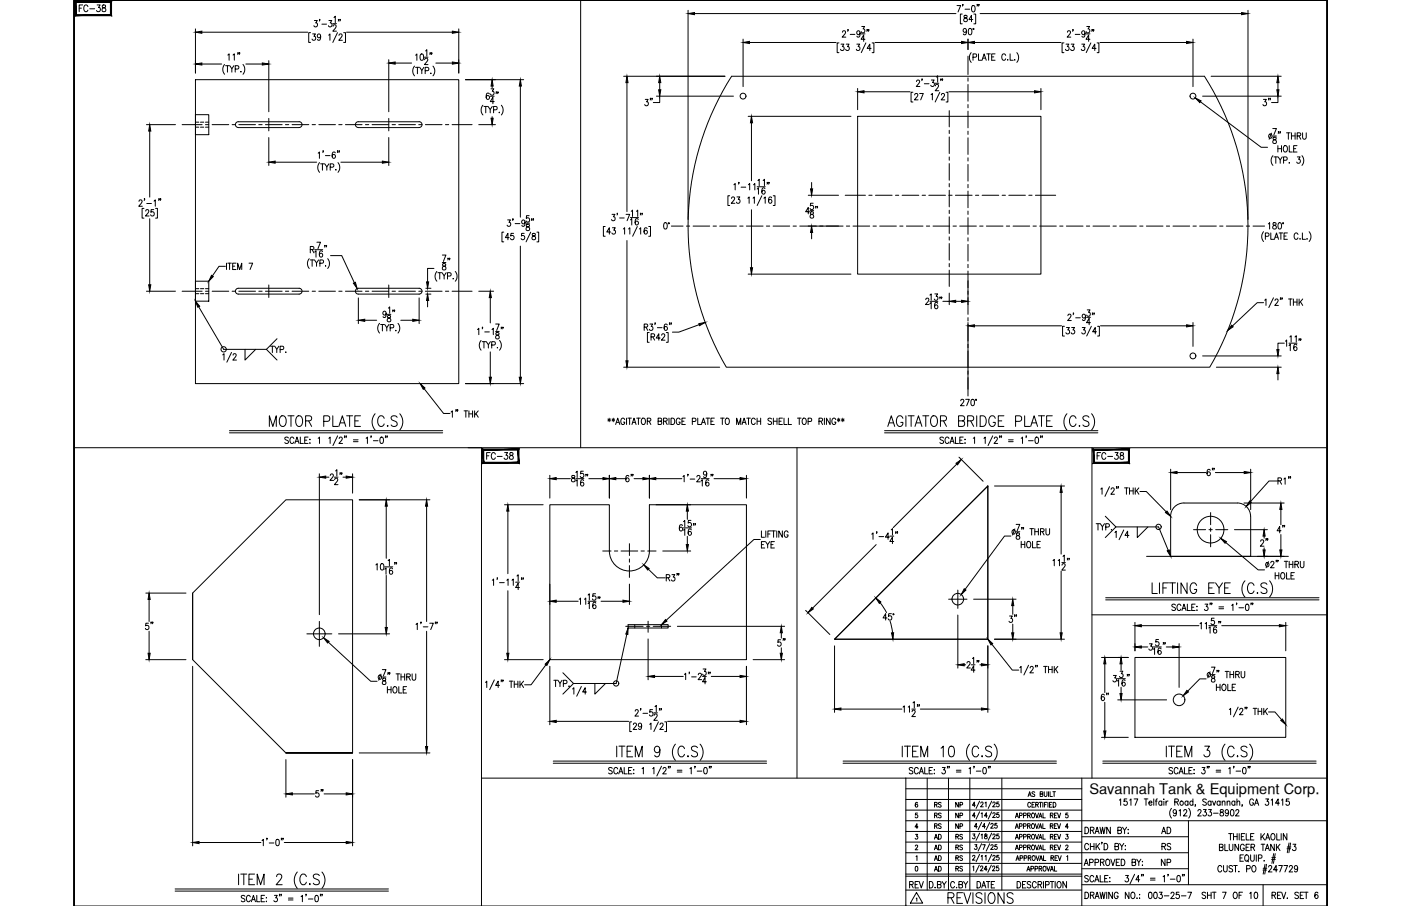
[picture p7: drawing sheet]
<svg xmlns="http://www.w3.org/2000/svg" width="432mm" height="279mm" viewBox="0 0 432 279" stroke-linecap="round" stroke-linejoin="round" font-family="sans-serif">
<defs><g id="words">
<text font-size="6.6" x="291.4" y="279.8">REVISIONS</text>
<g font-size="5.7">
<text x="191.9" y="149.9">6&quot;</text>
<text x="310.1" y="193.3">3&quot;</text>
</g>
<g font-size="5.3">
<text x="23.6" y="4.9">FC-38</text>
<text x="202.1" y="33.9" transform="rotate(-90 202.1 33.9)">3&quot;</text>
<text x="392.6" y="33.9" transform="rotate(-90 392.6 33.9)">3&quot;</text>
<text x="149.2" y="142.9">FC-38</text>
<text x="337.3" y="142.9">FC-38</text>
<text x="375.4" y="147.8" transform="rotate(-90 375.4 147.8)">6&quot;</text>
<text x="392.6" y="165.5">4&quot;</text>
<text x="391.9" y="169.7" transform="rotate(-90 391.9 169.7)">2&quot;</text>
<text x="48.3" y="195.4" transform="rotate(-90 48.3 195.4)">5&quot;</text>
<text x="238.8" y="200.4">5&quot;</text>
<text x="342.9" y="217.3" transform="rotate(-90 342.9 217.3)">6&quot;</text>
<text x="96.3" y="246.9">5&quot;</text>
<text x="279.4" y="275.2">REV</text>
</g>
<g font-size="4.9">
<text x="357" y="258.2">AD</text>
<text x="357.4" y="263.2">RS</text>
<text x="357" y="268.1">NP</text>
</g>
<text font-size="4.5" x="335.7" y="244.9">Savannah Tank &amp; Equipment Corp.</text>
<g font-size="4.4">
<text x="287.2" y="250.1">RS</text>
<text x="293.5" y="250.1">NP</text>
<text x="287.2" y="256.8">RS</text>
<text x="287.2" y="253.3">RS</text>
<text x="293.5" y="256.8">NP</text>
<text x="293.5" y="253.3">NP</text>
<text x="287.2" y="263.2">AD</text>
<text x="287.2" y="260">AD</text>
<text x="293.9" y="263.2">RS</text>
<text x="293.9" y="260">RS</text>
<text x="287.2" y="269.9">AD</text>
<text x="287.2" y="266.7">AD</text>
<text x="293.9" y="269.9">RS</text>
<text x="293.9" y="266.7">RS</text>
</g>
</g></defs>
<!-- layer: 0 -->
<g fill="none" stroke="#000" stroke-width=".31">
<path d="M22.8 0v279.4v-279.4h386.2v279.4v-279.4zM179 0v138.1M22.8 138.1h125.6v141.3M144.3 138.1h264.7M245.6 138.1v101.9M336.6 138.1v101.9M336.6 189.6h72.4M148.4 240h260.6M279.2 240v39.4M285.8 240v34.5M292.3 240v34.5M298.9 240v34.5"/>
<path d="M308.8 240v34.5M333.4 240v39.4M279.2 253.1h129.8M279.2 259.7h54.2M279.2 256.4h54.2M279.2 249.8h54.2M279.2 246.5h54.2M279.2 243.2h54.2M333.4 258h32.9M366.3 253.1v19.7M22.8 279.4h386.2M279.2 263h87.1"/>
<path d="M279.2 274.5h54.2M279.2 269.6h54.2M279.2 270.2h54.2M279.2 266.3h54.2M333.4 267.9h32.9M333.4 272.8h75.6M389.3 272.8v6.6"/>
</g>
<!-- layer: TEXT -->
<g fill="none" stroke="#000" stroke-width=".31">
<path d="M282.2 257.3h.6l-.3 .6a.44 .44 0 0 1 .3 .7 .44 .44 0 0 1-.7-.1M282.8 250.7h-.6l-.1 .7a.46 .46 0 0 1 .7 0 .46 .46 0 0 1-.1 .6 .46 .46 0 0 1-.6-.1M282.8 247.7l-.2-.3a.72 .72 0 0 0-.6 .8 .72 .72 0 0 0 .7 .7 .42 .42 0 0 0 .1-.7 .42 .42 0 0 0-.6 0l-.1 .2M282.9 255h-.9l.6-1v1.5M299.8 257.2h.7l-.4 .6a.44 .44 0 0 1 .4 .6 .44 .44 0 0 1-.8 0M300.6 251.6h-.9l.6-1v1.5M300.6 248.3h-.9l.6-1v1.5M301.2 254.9h-.9l.6-1v1.5M301.9 256.9l-1.1 2.3M301.9 250.3l-1.1 2.3M301.9 247.1l-1.1 2.2M302.3 247.7l.2-.4 .5 .3-.8 1.2h.9"/>
<path d="M302.4 257.5l.3-.3v1.5M302.4 250.9l.3-.3v1.5M302.5 253.6l-1 2.3M303.6 257.3v.4a.58 .58 0 0 1 .6 .3 .58 .58 0 0 1-.1 .6 .48 .48 0 0 1-.7-.3 .48 .48 0 0 1 .6-.5l.1-.5zM303.6 247.6l.3-.3v1.5M303.7 254.9h-.9l.6-1v1.5M304.3 251.6h-.9l.6-1v1.5M305 253.6l-1 2.3M305.4 254.3l.2-.4 .5 .3-.8 1.2h.9M305.6 256.9l-1 2.3M305.6 250.3l-1 2.3M305.6 247.1l-1 2.2"/>
<path d="M306 257.6l.2-.4 .5 .3-.8 1.2h.9M306 251l.1-.3 .4-.1 .2 .5-.8 1h.9M306 247.7l.2-.4 .5 .3-.8 1.2h.9M307.3 253.9h-.6l-.1 .7a.46 .46 0 0 1 .7 0 .46 .46 0 0 1-.1 .6 .46 .46 0 0 1-.7-.1M307.8 257.2h-.5l-.1 .6a.46 .46 0 0 1 .7 .1 .46 .46 0 0 1-.1 .6 .46 .46 0 0 1-.7-.1M307.8 250.6h-.5l-.1 .7a.46 .46 0 0 1 .7 0 .46 .46 0 0 1-.1 .7 .46 .46 0 0 1-.7-.2M307.8 247.3h-.5l-.1 .7a.46 .46 0 0 1 .7 0 .46 .46 0 0 1-.1 .7 .46 .46 0 0 1-.7-.2M312.9 255.5l.5-1.5 .5 1.5M312.9 258.8l.5-1.5 .5 1.5M312.9 252.2l.5-1.5 .5 1.5M313.1 255h.6M313.1 258.3h.6"/>
<path d="M313.1 251.7h.6M314.2 254.8l.7-.1v-.6l-.7-.1v1.5M314.2 258.1l.7-.1 .1-.5-.8-.2v1.5M314.2 251.5l.7-.1 .1-.5-.8-.2v1.5M315.4 254.8l.7-.1v-.6l-.7-.1v1.5M315.5 258.1l.7-.1 .1-.5-.8-.2v1.5M315.5 251.5l.7-.1 .1-.5-.8-.2v1.5M316.7 254.7h.7v-.6l-.7-.1v1.5M316.7 258l.7-.1 .1-.4-.8-.2v1.5M316.7 251.4h.7l.1-.5-.8-.2v1.5M316.9 245.6l.5-1.4 .4 1.4M317.1 245.2h.5"/>
<path d="M317.1 254.7l.4 .8M317.1 258l.5 .8M317.1 251.4l.5 .8M317.6 247.8a.46 .46 0 0 0-.5-.4 .46 .46 0 0 0-.3 .6v.4a.46 .46 0 0 0 .3 .5 .46 .46 0 0 0 .5-.3M318.1 248.2h.5M318.1 254.1a.67 .67 0 0 1 .8 .7 .67 .67 0 0 1-.8 .6l-.2-.5zM318.2 257.4l.1-.1a.71 .71 0 0 1 .6 .8 .71 .71 0 0 1-.7 .6l-.3-.5zM318.2 250.8l.1-.1a.7 .7 0 0 1 .6 .8 .7 .7 0 0 1-.7 .6l-.3-.4zM318.9 247.4h-.8v1.5h.8M318.9 244.4l-.3-.2-.5 .2 .1 .3 .7 .4v.3l-.3 .2-.5-.2M319.1 254l.5 1.5 .4-1.5M319.1 257.3l.5 1.5 .5-1.5"/>
<path d="M319.1 250.7l.5 1.5 .5-1.5M319.2 248.2l.7-.1v-.6l-.7-.1v1.5M319.6 248.2l.4 .7M320.2 255.5l.5-1.5 .4 1.5M320.2 258.8l.5-1.5 .5 1.5M320.2 252.2l.5-1.5 .5 1.5M320.3 247.4h.8M320.3 255h.7M320.4 258.3h.6M320.4 251.7h.6M320.6 244.9l.7-.1v-.6h-.7v1.4l.8-.1v-.5l-.3-.1M320.7 247.4v1.5"/>
<path d="M321.4 254v1.5h.7M321.4 247.4v1.5M321.5 257.3v1.5h.7M321.5 250.7v1.5h.7M321.8 244.2v1l.4 .4 .4-.2 .1-1.2M321.9 248.2h.5M322.7 247.4h-.8v1.5M323 247.4v1.5M323.2 244.2v1.4M323.5 248.2h.4M323.6 244.2v1.4h.8M323.7 254.7h.7v-.6l-.7-.1v1.5"/>
<path d="M323.7 258l.7-.1 .1-.4-.8-.2v1.5M323.7 251.4h.7l.1-.5-.8-.2v1.5M324.1 254.7l.4 .8M324.1 258l.5 .8M324.1 251.4l.5 .8M324.2 247.4h-.7v1.5h.7M324.5 244.2h.8M324.6 247.4a.75 .75 0 0 1 .9 .8 .75 .75 0 0 1-.9 .7zM324.9 244.2v1.4M325 254.7h.4M325 258h.5M325 251.4h.5"/>
<path d="M325.7 254h-.7v1.5h.7M325.8 257.3h-.8v1.5h.8M325.8 250.7h-.8v1.5h.8M325.9 254l.5 1.5 .5-1.5M325.9 257.3l.5 1.5 .5-1.5M325.9 250.7l.5 1.5 .5-1.5M328.5 257.3h.7l-.4 .6a.45 .45 0 0 1 .4 .7 .45 .45 0 0 1-.8-.1M329.1 250.7h-.6v.7a.45 .45 0 0 1 .6 0 .45 .45 0 0 1 0 .7 .45 .45 0 0 1-.7-.2M329.3 255h-.9l.6-1v1.5M334.4 255.1a1.01 1.01 0 0 1 1.1 1 1.01 1.01 0 0 1-1.1 1zM336.1 256.1l.9-.2 .1-.6-1-.2v2M336.6 256.1l.6 1"/>
<path d="M337.5 257.1l.6-2 .7 2M337.7 256.4h.8M339 255.1l.4 2 .4-2 .4 2 .4-2M339.7 259.8h-.2h.2l-.2 .5M342.2 255.1v2l-1.1-2v2M344.5 256.1l1-.2 .1-.6-1.1-.2v2l1.1-.2 .1-.5-.5-.3M345 246.8l.4-.4v1.9M346 255.1l.6 1v1M347.2 255.1l-.6 1M347.3 246.4h-.8l-.1 .8a.61 .61 0 0 1 .9 .1 .61 .61 0 0 1-.1 .8 .61 .61 0 0 1-.8-.1M347.6 257h.2zM347.7 255.8v.1z"/>
<path d="M348.2 246.8l.4-.4v1.9M349.5 246.4h1.2l-.8 1.9M352.7 246.4h1.1M353.2 246.4v1.9M354.1 247.6h.9l-.1-.5a.58 .58 0 0 0-.8 .7 .58 .58 0 0 0 .9 .3M355.6 246.4v1.9M356.1 247h.5M356.7 246.4l-.3 .1-.1 .3v1.5M358.1 247.3l-.2-.2a.58 .58 0 0 0-.8 .6 .58 .58 0 0 0 1 .4M358.1 247v1.3M358.7 246.4v.2zM358.7 247.1v1.2"/>
<path d="M359.4 247v1.3M360 247l-.4 .1-.2 .5M361.1 249.3a2.24 2.24 0 0 0 0 3M362.1 247.3l.9-.1 .1-.6-1-.2v1.9M362.6 250.3l-.1 .3a.54 .54 0 0 1-.8 .1 .54 .54 0 0 1 0-.8 .54 .54 0 0 1 .8 .1l.1 .3a.9 .9 0 0 1-.6 1.3l-.4-.2M362.6 247.3l.6 1M363.4 250l.4-.3v1.9M364.8 250.1l.2-.3 .5-.1 .3 .5-1.1 1.4h1.2M366.1 247.3l-.1-.2a.58 .58 0 0 0-.8 .6 .58 .58 0 0 0 .9 .4M366.1 247v1.3M366.4 249.3a2.31 2.31 0 0 1 0 3M367.7 247.3a.56 .56 0 0 0-.8 0 .56 .56 0 0 0 0 .8 .56 .56 0 0 0 .8 0"/>
<path d="M367.7 246.4v1.9M368.5 248.3h-.2h.2l-.2 .4M369.2 250.1l.3-.4h.4l.3 .3-1.1 1.6h1.1M370.9 249.7h.9l-.5 .7a.6 .6 0 0 1 .5 .9 .6 .6 0 0 1-1.1 0M371.8 246.7l-.4-.3-.7 .3 .2 .4 .9 .7v.3l-.4 .2-.7-.2M372.5 249.7h.9l-.5 .7a.6 .6 0 0 1 .5 1 .6 .6 0 0 1-1.1-.1M373.3 247.3a.56 .56 0 0 0-.8 0 .56 .56 0 0 0 0 .8 .56 .56 0 0 0 .8 0M373.3 247v1.3M373.7 247l.5 1.3 .5-1.3M374 250.8h1.5M376 247.3a.56 .56 0 0 0-.7 0 .56 .56 0 0 0 0 .8 .56 .56 0 0 0 .7 0M376 247v1.3"/>
<path d="M376.2 249.8v.5a.72 .72 0 0 1 .8 .4 .72 .72 0 0 1-.3 .9 .63 .63 0 0 1-.7-.6 .63 .63 0 0 1 .8-.6l.2-.3v-.3zM376.7 247.4l.4-.4 .4 .1v1.2M376.7 247v1.3M378.2 247.4l.4-.4 .4 .1 .1 1.2M378.2 247v1.3M378.6 250.3v.3a.54 .54 0 0 1-.8 .1 .54 .54 0 0 1 0-.8 .54 .54 0 0 1 .8 .1v.3a.9 .9 0 0 1-.6 1.3l-.3-.2M378.7 257.1h1.1M379.2 257.1v1.9M379.4 249.8l.3-.1a1.06 1.06 0 0 1 .6 .9 1.06 1.06 0 0 1-.6 1l-.3-.1-.2-.7zM380.2 257.1v1.9M380.2 258h1.1M380.6 247.3a.56 .56 0 0 0-.8 0 .56 .56 0 0 0 0 .8 .56 .56 0 0 0 .8 0"/>
<path d="M380.6 247v1.3M380.9 250.1l.1-.3 .5-.1 .3 .5-1 1.4h1.1M381.2 247.4l.4-.4 .4 .1 .1 1.2M381.2 246.4v1.9M381.3 257.1v1.9M381.9 257.1v1.9M382.6 258h.6M382.9 248.3l-.1 .4M383.6 257.1h-1v1.9h1M384.1 257.1v1.9h1M385.4 258h.7M386.3 246.8a.61 .61 0 0 0-.7-.4 .61 .61 0 0 0-.5 .7v.5a.61 .61 0 0 0 .6 .8 .61 .61 0 0 0 .6-.8h-.4"/>
<path d="M386.5 257.1h-1.1v1.9h1.1M386.7 248.3l.6-1.9 .6 1.9M386.9 247.7h.8M388.6 257.1v1.9M389 257.9l.8 1.1M389.8 257.1l-1.2 1.3M390.1 259l.6-1.9 .7 1.9M390.1 246.4h.9l-.5 .7a.6 .6 0 0 1 .5 .9 .6 .6 0 0 1-1.1 0M390.3 258.4h.8M391.8 246.8l.4-.4v1.9M392 257.2l.2-.1a1 1 0 0 1 .8 1 1 1 0 0 1-.8 .9 1.29 1.29 0 0 1-.2-1.8zM393.5 257.1v1.9h1"/>
<path d="M394.3 247.7h-1.2l.8-1.3v1.9M394.9 257.1v1.9M395 246.8l.4-.4v1.9M396.6 257.1v1.9l-1.1-1.9v1.9M397.3 246.4h-.8l-.1 .8a.61 .61 0 0 1 .9 .1 .61 .61 0 0 1-.1 .8 .61 .61 0 0 1-.9-.1M397.3 260l-.6 3M397.8 260l-.6 3M282.1 260.9l.3-.3 .4 .3-.7 1.2h.8M282.2 267.2h.2a.82 .82 0 0 1 .5 .7 .82 .82 0 0 1-.5 .7l-.3-.2zM282.3 264.2l.3-.3v1.5M282.4 277.1l.2-.2v1M282.5 275.2l1.9 3.3h-3.8z"/>
<path d="M288.2 273.6v.2zM288.9 272.8l1-.1v-.8l-1-.1v2l1.1-.2v-.4l-.4-.4M290.4 271.8l.6 1v1M291.7 271.8l-.7 1M294.2 272.3a.62 .62 0 0 0-.7-.5 .62 .62 0 0 0-.5 .8v.5a.62 .62 0 0 0 .5 .7 .62 .62 0 0 0 .7-.5M295.6 272.8l.9-.1 .1-.7-1-.2v2l1-.2 .1-.4-.4-.4M297 271.8l.6 1v1M298.3 271.8l-.7 1M299.8 264.1l.2-.3 .5 .3-.8 1.2h.8M299.8 267.3l.3-.2v1.4M300.4 260.5h.7l-.4 .5a.45 .45 0 0 1 .4 .7 .45 .45 0 0 1-.8 0M301.1 271.8a1 1 0 0 1 1.2 1 1 1 0 0 1-1.2 1z"/>
<path d="M301.8 266.8l-1 2.2M301.9 263.5l-1.1 2.2M302.2 267.4l.2-.3 .5 .2-.8 1.2h.9M302.4 264.1l.3-.3v1.5M302.5 260.2l-1 2.3M302.6 273.8l.6-2 .6 2M302.8 260.5h.9l-.6 1.5M303.6 264.1l.3-.3v1.5M304 271.8h1.1M304.2 268.1h-.9l.6-1v1.4M304.6 271.8v2M305 260.2l-1 2.3"/>
<path d="M305.4 260.8l.2-.3 .5 .3-.8 1.2h.9M305.5 266.8l-1 2.2M305.6 263.5l-1 2.2M305.9 267.4l.3-.3 .4 .2-.7 1.2h.8M306 264.1l.1-.3h.4l.2 .4-.8 1.1h.9M306.6 271.8h-1.1v2M307.3 260.5h-.6l-.1 .6a.46 .46 0 0 1 .7 0 .46 .46 0 0 1-.1 .7 .46 .46 0 0 1-.7-.1M307.8 267.1h-.6l-.1 .6a.46 .46 0 0 1 .7 0 .46 .46 0 0 1-.1 .7 .46 .46 0 0 1-.7-.1M307.8 263.8h-.5l-.1 .6a.46 .46 0 0 1 .7 0 .46 .46 0 0 1-.1 .7 .46 .46 0 0 1-.7-.1M312.9 262.1l.5-1.5 .5 1.5M313.1 265.4l.5-1.5 .5 1.5M313.1 261.6h.6"/>
<path d="M313.3 264.9h.6M313.5 271.8a1 1 0 0 1 1.1 1 1 1 0 0 1-1.1 1zM314.2 261.4l.7-.1 .1-.6-.8-.1v1.5M314.4 264.6h.7l.1-.6-.8-.1v1.5M315.5 261.4l.7-.1 .1-.6-.8-.1v1.5M315.6 264.6h.8v-.6l-.8-.1v1.5M316.2 271.8h-1v2h1M316.5 268.6l.5-1.4 .4 1.4M316.7 268.2h.6M316.7 261.3l.7-.1 .1-.5-.8-.1v1.5M316.9 264.6l.7-.1 .1-.5-.8-.1v1.5M317.1 261.3l.5 .8"/>
<path d="M317.3 264.6l.4 .8M317.7 272.1l-.4-.3-.7 .3 .1 .5 .9 .5a.48 .48 0 0 1-.3 .7l-.7-.3M317.7 267.9h.8v-.7h-.8v1.4M318.2 260.7l.1-.1a.7 .7 0 0 1 .6 .8 .7 .7 0 0 1-.7 .6l-.3-.5zM318.3 263.9h.2a.7 .7 0 0 1 .6 .7 .7 .7 0 0 1-.8 .7l-.2-.5zM319 267.9h.7v-.7h-.7v1.4M319.1 260.6l.5 1.5 .5-1.5M319.3 263.9l.5 1.5 .5-1.5M319.4 272.3a.62 .62 0 0 0-.8-.5 .62 .62 0 0 0-.4 .8v.5a.62 .62 0 0 0 .4 .7 .62 .62 0 0 0 .8-.5M319.9 272.8l1-.1 .1-.7-1.1-.2v2M320.2 262.1l.5-1.5 .5 1.5M320.3 267.9l.7-.1v-.6h-.7v1.4"/>
<path d="M320.4 265.4l.4-1.5 .5 1.5M320.4 261.6h.6M320.5 272.8l.6 1M320.5 264.9h.7M320.7 267.9l.4 .7M321.5 260.6v1.5h.7M321.6 271.8v2M321.6 263.9v1.5h.7M321.7 267.2a.68 .68 0 0 1 .7 .7 .68 .68 0 0 1-.7 .7l-.2-.5zM322.2 272.9l1-.1v-.9l-1-.1v2M322.6 267.2l.5 1.4 .5-1.4M323.7 271.8h1.1"/>
<path d="M323.7 268.6l.5-1.4 .5 1.4M323.7 261.3l.7-.1 .1-.5-.8-.1v1.5M323.9 264.6l.7-.1v-.6h-.7v1.5M323.9 268.2h.6M324.1 261.3l.5 .8M324.3 271.8v2M324.3 264.6l.4 .8M325 267.2v1.4h.7M325 261.3h.5M325.2 264.6h.4M325.2 271.8v2M325.8 260.6h-.8v1.5h.8"/>
<path d="M325.9 263.9h-.7v1.5h.7M325.9 260.6l.5 1.5 .5-1.5M326.1 271.9l.1-.1a1.01 1.01 0 0 1 .9 1 1.01 1.01 0 0 1-.9 1 1.27 1.27 0 0 1-.1-1.9zM326.1 263.9l.5 1.5 .5-1.5M328.5 260.9l.2-.3 .5 .3-.8 1.2h.8M328.7 271.8v2l-1.1-2v2M328.8 264.2l.3-.3v1.5M334.2 266.9l.6-1.9 .6 1.9M334.4 275.1a1 1 0 0 1 1.1 1 1 1 0 0 1-1.1 1zM334.4 266.3h.8M335.4 270.3l-.4-.3-.7 .3 .2 .4 .9 .7v.3l-.4 .3-.7-.3M335.5 260.6a.62 .62 0 0 0-.7-.5 .62 .62 0 0 0-.5 .8v.4a.62 .62 0 0 0 .5 .8 .62 .62 0 0 0 .7-.5"/>
<path d="M335.8 266l1-.1 .1-.7-1.1-.2v1.9M336.1 276.1l.9-.1 .1-.7-1-.2v2M336.1 260.1v2M336.1 261h1.1M336.6 276.1l.6 1M337.1 270.5a.61 .61 0 0 0-.7-.5 .61 .61 0 0 0-.5 .7v.5a.61 .61 0 0 0 .5 .8 .61 .61 0 0 0 .7-.5M337.2 260.1v2M337.4 272l.7-2 .6 2M337.5 266l1-.1v-.7l-1-.2v1.9M337.5 277.1l.6-2 .7 2M337.7 271.3h.8M337.7 276.5h.8"/>
<path d="M337.8 260.1v2M338.2 260.9l.7 1.2M338.9 260.1l-1.1 1.3M339 275.1l.4 2 .4-2 .4 2 .4-2M339.1 270v2h1M339.2 265.9l.9-.1v-.7l-.9-.1v1.9M339.7 265.9l.6 1M340.3 260.1a1 1 0 0 1 1.1 1 1 1 0 0 1-1.1 1zM340.5 270.9h.6M341.1 265.1l.1-.1a1 1 0 0 1 .9 .9 1 1 0 0 1-.9 1 1.26 1.26 0 0 1-.1-1.8zM341.1 275.1v2M341.5 270h-1v2h1"/>
<path d="M342 271.9h.1zM342.1 270.6v.2zM342.4 265l.6 1.9 .6-1.9M342.9 275.1v2l-1.2-2v2M343.6 261l1-.1v-.7l-1-.1v2l1.1-.2 .1-.5-.4-.4M344 265.9h.7M344.6 275.6a.62 .62 0 0 0-.7-.5 .62 .62 0 0 0-.5 .8v.5a.62 .62 0 0 0 .6 .7 .62 .62 0 0 0 .6-.7h-.4M345.1 260.1l.6 .9v1.1M345.1 265h-1.1v1.9h1.1M345.6 265a1 1 0 0 1 1.1 .9 1 1 0 0 1-1.1 1zM346.4 260.1l-.7 .9M346.8 260.8v.1z"/>
<path d="M346.8 261.9v.2zM346.9 270h.9l-.5 .7a.6 .6 0 0 1 .5 1 .6 .6 0 0 1-1.1-.1M348 275.1v2l-1.2-2v2M348.8 275.2l.2-.1a1 1 0 0 1 .8 1 1 1 0 0 1-.8 1 1.29 1.29 0 0 1-.2-1.9zM348.9 265.9l1-.1v-.7l-1-.1v1.9l1-.1 .1-.5-.4-.4M349.7 269.6l-1.4 3M350.4 265l.6 .9v1M350.4 277h.1zM351.2 275.8h.1M351.2 276.9h.1M351.3 271.3h-1.2l.8-1.3v2M351.6 265l-.6 .9"/>
<path d="M351.9 269.7h-.1h.1l-.1 .5M352 266.8h.2zM352.1 265.6v.2zM352.4 269.7l-.1 .5M354.2 275.2l.4-.1a1.15 1.15 0 0 1-.2 2l-.4-.4v-.4zM354.6 270.8h1.4M354.6 271.4h1.4M355.8 275.2l.4-.1a1.14 1.14 0 0 1-.2 2l-.2-.1-.2-.7zM357.3 275.1h.9l-.5 .8a.6 .6 0 0 1 .5 .9 .6 .6 0 0 1-1.1-.1M358.5 270.4l.4-.4v2M358.8 276.3h1.5M360.1 269.7l-.2 .5"/>
<path d="M360.7 271.1h1.4M360.9 275.6l.3-.5h.3l.4 .4-.3 .7-.8 .9h1.2M362.9 270.1l.3-.1a1.09 1.09 0 0 1 .6 1 1.09 1.09 0 0 1-.6 1 1.43 1.43 0 0 1-.3-1.9zM363.4 275.1h-.8l-.1 .9a.61 .61 0 0 1 .9 0 .61 .61 0 0 1-.1 .9 .61 .61 0 0 1-.9-.2M364.1 276.3h1.4M364.5 269.7l-.1 .5M365 269.7h-.2h.2l-.2 .5M366.1 275.1h1.1l-.8 2M371.6 275.4l-.4-.3-.7 .3 .1 .4 1 .7v.3l-.4 .3-.7-.3M372.2 275.1v2M372.2 276.1h1.1M373.3 275.1v2"/>
<path d="M373.7 275.1h1.1M374.2 275.1v2M375.8 261.3l1-.1 .1-.7-1.1-.1v1.9l1.1-.2 .1-.4-.4-.4M376.6 267.4a.62 .62 0 0 0-.8-.5 .62 .62 0 0 0-.5 .8v.4a.62 .62 0 0 0 .5 .8 .62 .62 0 0 0 .8-.5M376.8 275.1h1.1l-.8 2M377.1 266.9v1.4l.5 .6 .5-.3 .1-1.7M377.5 260.4v1.9h1M378.9 260.4v1.3l.4 .6 .6-.3 .1-1.6M379.9 267.2l-.4-.3-.7 .3 .1 .5 .9 .4v.7l-.6 .1-.4-.3M380.2 266.9h1.1M380.4 275.2l.1-.1a1 1 0 0 1 .9 1 1 1 0 0 1-.9 1 1.29 1.29 0 0 1-.1-1.9zM380.8 266.9v2"/>
<path d="M381.7 268.8h.2zM381.7 260.4v1.9l-1.1-1.9v1.9M381.9 276.1h.6M382.2 264.6h.6M382.9 275.1h-1v2M383.2 263.6h-1v2h1M383.5 260.8a.62 .62 0 0 0-.7-.4 .62 .62 0 0 0-.5 .7v.5a.62 .62 0 0 0 .6 .7 .62 .62 0 0 0 .6-.7h-.4M383.8 263.9l.3-.3a1 1 0 0 1 .8 1 1 1 0 0 1-.8 1l-.5-.7zM384 261.3h.7M384.2 267.9h1l.1-.8-1.1-.2v2M384.3 265.2l.5 .6M385.1 260.4h-1.1v1.9h1.1"/>
<path d="M385.2 275.5l.4-.4v2M385.4 263.6v1.4l.5 .6 .6-.3 .1-1.7M385.6 261.3l.9-.1 .1-.7-1-.1v1.9M386.1 267l.2-.1a1.01 1.01 0 0 1 .8 1 1.01 1.01 0 0 1-.8 1 1.27 1.27 0 0 1-.2-1.9zM386.1 261.3l.6 1M386.8 275.2l.4-.1a1.14 1.14 0 0 1-.2 2l-.4-.4-.1-.4zM387.2 263.6v2M387.9 264.7l.9-.1 .1-.8-1-.2v2M388.7 260.4h1.1M389.3 268.3h1.1M389.3 260.4v1.9M389.3 267.8h1.1"/>
<path d="M389.6 265.4v.2zM389.9 266.6l-.6 3M390 262.3l.6-1.9 .6 1.9M390.2 261.7h.8M390.4 266.6l-.6 3M391 267.4l.3-.5h.3l.4 .4-1.1 1.6h1.1M391.9 265h1.1M392 264.5h1.1M392 276.1l1-.1 .1-.7-1.1-.2v2M392.6 263.2l-.6 3.1M392.6 276.1l.6 1M392.7 260.4v1.9l-1.1-1.9v1.9"/>
<path d="M393 263.2l-.5 3.1M393.4 260.4v1.9M393.7 268.2h-1.2l.8-1.3v2M393.7 276.1h.7M393.8 261.2l.7 1.1M394.1 266.9h1.1l-.8 2M394.5 260.4l-1.1 1.3M394.8 275.1h-1.1v2h1.1M395 275.1l.6 2 .7-2M395.7 266.9h1.1l-.8 2M396.7 261.7h1.1M396.7 276.9v.2z"/>
<path d="M396.7 261.2h1.2M397.4 267.4l.3-.5h.3l.3 .4-.2 .6-.8 1h1.1M398.5 260.4h.9l-.5 .7a.61 .61 0 0 1 .5 .9 .61 .61 0 0 1-1.1-.1M399.9 267.6l-.2 .5a.55 .55 0 0 1-.7-.2 .55 .55 0 0 1 .1-.8 .55 .55 0 0 1 .8 .1v.4a.96 .96 0 0 1-.6 1.3l-.3-.3M400.2 275.4l-.4-.3-.6 .1v.6l.8 .5 .2 .5-.4 .3-.7-.3M400.7 276.1h.7M401.8 275.1h-1.1v2h1.1M402 275.1h1.1M402.6 275.1v2M406.2 275.4l-.4-.3a1.1 1.1 0 0 0-.6 1 1.1 1.1 0 0 0 .6 1 .57 .57 0 0 0 .5-.5 .57 .57 0 0 0-.5-.6 .57 .57 0 0 0-.6 .5"/>
<circle cx="364.2" cy="247.6" r=".62"/>
</g>
<!-- layer: SHOP TAG -->
<path d="M279.2 279.4h.1M409 279.4h.1" fill="none" stroke="#000" stroke-width=".31"/>
<!-- layer: DIM -->
<g fill="none" stroke="#000" stroke-width=".31">
<path d="M60.2 8.9v13.6M62.2 9.9h32.6M62.2 19.7h6.1M69.2 19.9a2.3 2.3 0 0 0 0 3M70.2 17l.4-.4v2M71.8 17l.4-.4v2M73.4 16.3l-.1 .5M73.9 16.3h-.2h.2l-.2 .5M74.9 19.9a2.3 2.3 0 0 1 0 3M75.8 19.7h5.1M82.8 18.7v15.8M95.7 10.1h-.6v3h.6"/>
<path d="M96.4 10.5h.8l-.4 .7a.6 .6 0 0 1 .4 .9 .6 .6 0 0 1-1-.1M96.9 6.3h.9l-.5 .8a.6 .6 0 0 1 .5 .9 .6 .6 0 0 1-1-.1M98.6 6l-.2 .5M98.8 11.1a.53 .53 0 0 1-.7 .4 .53 .53 0 0 1-.2-.8 .53 .53 0 0 1 .8 0l.1 .4a.94 .94 0 0 1-.6 1.3l-.3-.3M99.2 7.5h1.4M101.3 10.8l.4-.3v1.9M101.4 6.3h.9l-.5 .8a.6 .6 0 0 1 .5 .9 .6 .6 0 0 1-1.1-.1M102.6 7.3h1.1M102.7 8.1l.3-.5h.3l.3 .4-.2 .7-.8 .9h1.1M102.9 5.4l.4-.4v2M104 10.1l-1.4 3M104.4 6h-.2h.2l-.2 .5"/>
<path d="M104.5 10.9l.3-.4h.5l.2 .3-1.1 1.6h1.1M104.9 6l-.2 .5M105.9 10.1h.6v3h-.6M106.8 9.9h32.6M119.8 18.4v16.1M121.8 19.5h5.1M128.1 17l.4-.4v2M129.7 16.7h.6l.2 .3v1.2l-.4 .4-.6-.4zM130.8 17.6h1.1M130.9 18.4l.3-.5 .5 .1 .1 .3-1 1.6h1.1M131.2 15.7l.4-.4v2M132.6 16.4l-.1 .4"/>
<path d="M133.1 16.4h-.2h.2l-.2 .4M134.3 19.5h5.1M141.4 8.9v13.6M212.1 3.2v64.5M214 4.2h80.6M229 12.1v14.6M231 13.1h26.7M258.6 13.2h-.6v3h.6M259.2 13.6h.9l-.5 .8a.59 .59 0 0 1 .5 .9 .59 .59 0 0 1-1-.1M259.7 9.9l.3-.4 .5 .1 .1 .3-.2 .6-.8 1h1.1M260.8 13.6h.9l-.5 .8a.59 .59 0 0 1 .5 .9 .59 .59 0 0 1-1.1-.1M261.4 9.2l-.1 .5"/>
<path d="M262 10.6h1.5M264.1 13.6h.9l-.5 .8a.59 .59 0 0 1 .5 .9 .59 .59 0 0 1-1.1-.1M265.1 10.1a.53 .53 0 0 1-.7 .4 .53 .53 0 0 1-.2-.8 .53 .53 0 0 1 .8 .1l.1 .3a.94 .94 0 0 1-.7 1.4l-.3-.3M265.4 10.5h1.2M265.6 8.2h.9l-.5 .7a.6 .6 0 0 1 .5 .9 .6 .6 0 0 1-1 0M266.6 12.1h-1.2l.8-1.3v2M266.9 13.2l-1.4 3M267.3 9.2l-.1 .5M267.8 9.2h-.2h.2l-.2 .5M268.5 14.9h-1.2l.8-1.3v2M268.8 13.2h.5v3h-.5M269.7 13.1h26.7"/>
<path d="M295 1.7h1.1l-.8 2M296.6 4.3h-.6v3h.6M296.8 1.4h-.2h.2l-.2 .5M297.2 4.8v.6a.72 .72 0 0 1 .9 .4 .72 .72 0 0 1-.3 .9 .64 .64 0 0 1-.8-.7 .64 .64 0 0 1 .8-.5l.3-.3-.1-.4zM297.4 2.8h1.5M297.9 9.4l-.1 .3a.53 .53 0 0 1-.8 .1 .53 .53 0 0 1 0-.8 .53 .53 0 0 1 .8 .1l.1 .3a.92 .92 0 0 1-.7 1.3l-.3-.2M298.3 12.1v3.2M298.7 8.9l.2-.1a1.07 1.07 0 0 1 .7 .9 1.07 1.07 0 0 1-.7 1 1.38 1.38 0 0 1-.2-1.8zM299.3 16.2a2.3 2.3 0 0 0 0 3M299.7 1.8l.4-.1a1.14 1.14 0 0 1-.2 2l-.4-.4-.1-.5zM299.8 6h-1.2l.8-1.3v2M299.9 17.7l1-.2v-.8l-1-.1v2"/>
<path d="M300.1 4.3h.6v3h-.6M300.3 13.1h26.7M301.3 1.4l-.2 .5M301.6 16.6v2h.9M301.8 1.4h-.2h.2l-.2 .5M302.1 4.2h80.6M302.7 18.6l.6-2 .7 2M302.9 17.9h.8M304.1 16.6h1.1M304.7 16.6v2M305.6 17.5h.7M306.7 16.6h-1.1v2h1.1"/>
<path d="M310 17.1a.62 .62 0 0 0-.8-.5 .62 .62 0 0 0-.4 .8v.4a.62 .62 0 0 0 .4 .8 .62 .62 0 0 0 .8-.5M310.6 18.4v.2zM311.3 16.6v2h1M312.8 18.4v.2zM313.4 16.2a2.3 2.3 0 0 1 0 3M327.9 13.2h-.6v3h.6M328.5 13.6h.9l-.4 .8a.6 .6 0 0 1 .4 .9 .6 .6 0 0 1-1-.1M329 9.9l.3-.4 .5 .1 .1 .3-.2 .6-.8 1h1.1M330.1 13.6h.9l-.5 .8a.59 .59 0 0 1 .5 .9 .59 .59 0 0 1-1-.1M330.8 9.2h-.2h.2l-.2 .5M331.4 10.6h1.4M333.4 13.6h.9l-.5 .8a.59 .59 0 0 1 .5 .9 .59 .59 0 0 1-1-.1"/>
<path d="M334.4 10.1a.53 .53 0 0 1-.7 .4 .53 .53 0 0 1-.2-.8 .53 .53 0 0 1 .8 .1l.1 .3a.95 .95 0 0 1-.6 1.4l-.3-.3M334.7 10.5h1.2M334.9 8.2h.9l-.5 .7a.6 .6 0 0 1 .5 .9 .6 .6 0 0 1-1 0M335.9 12.1h-1.2l.8-1.3v2M336.2 13.2l-1.4 3M336.7 9.2h-.2h.2l-.2 .5M337.1 9.2l-.1 .5M337.8 14.9h-1.2l.8-1.3v2M338.1 13.2h.6v3h-.6M339 13.1h26.7M367.7 12.1v14.6M384.6 3.2v64.5"/>
<path d="M45.1 38.4h9M69.5 20.3h1.2M70.1 20.3v1.9M70.8 20.3l.7 .9v1M72.1 20.3l-.6 .9M72.5 21.3l.9-.1 .1-.8-1-.1v1.9M74.2 22.1h.1zM127.8 20.4a2.31 2.31 0 0 0 0 3M128.1 20.8h1.1M128.7 20.8v1.9M129.4 20.8l.6 .9v1M130.6 20.8l-.6 .9"/>
<path d="M131 21.8l1-.1 .1-.7-1.1-.2v1.9M132.8 22.5v.2zM133.4 20.4a2.24 2.24 0 0 1 0 3M143.4 24.6h18M147.6 38.4h5.1M148.8 32.4a2.3 2.3 0 0 0 0 3.1M149.2 32.8h1.1M149.7 32.8v2M150.4 32.8l.7 1v1M150.8 29l-.5-.3a1.12 1.12 0 0 0 .1 2 .58 .58 0 0 0 .5-.9 .58 .58 0 0 0-1-.1l-.1 .3M151.1 29.7h1.2M151.3 27.4h.9l-.5 .7a.6 .6 0 0 1 .5 1 .6 .6 0 0 1-1-.1"/>
<path d="M151.7 26.5v.6M151.7 36v.5M151.7 32.8l-.6 1M152.1 33.9l1.1-.2-.1-.8-1-.1v2M152.3 31.3h-1.2l.8-1.3v2M153 28.4h-.1h.1l-.1 .5M153.5 28.4h-.1h.1l-.1 .5M153.9 34.6v.2zM154.5 32.4a2.3 2.3 0 0 1 0 3.1M160.4 26.5v40.5M192.2 23.5h31.2M193.2 25.5v39.8"/>
<path d="M202.3 29.7h23.8M203.3 25.5v2.2M230.6 35.9h31.7M231.6 37.9v17.9M264.3 27.3v6.5M266.3 28.3h14.2M281.4 28.4h-.6v3.1h.6M281.9 29.3l.3-.5 .5 .1 .2 .3-.3 .6-.8 1h1.2M282.5 25.2l.3-.5h.3l.3 .4-.2 .6-.8 1h1.1M283.4 28.8h1.2l-.8 2M284.2 24.4h-.1h.1l-.1 .5M284.9 25.8h1.4"/>
<path d="M287 29.2l.4-.4v2M287 24.7h.9l-.5 .7a.6 .6 0 0 1 .5 1 .6 .6 0 0 1-1-.1M288.2 25.7h1.1M288.3 26.5l.3-.5h.3l.4 .4-.3 .6-.8 1h1.1M288.6 23.7l.4-.3v1.9M289.7 28.4l-1.5 3.1M290.1 24.4h-.2h.2l-.2 .5M290.2 29.3l.3-.5h.3l.3 .4-.2 .6-.8 1h1.1M290.5 24.4l-.1 .5M291.6 28.4h.5v3.1h-.5M292.5 28.3h26.4M320.8 27.3v6.5"/>
<path d="M370 31.4l18.7 14h2M370.6 29.7h24.3M373.3 23.5h21.6M392.3 39.6h1.1l-.8 2M393.9 25.5v2.2M46.1 40.4v20.4M82.8 42.4v8.6M84.8 50h12.8M98.1 47.2l.3-.3v1.9M98.5 50.1a2.3 2.3 0 0 0 0 3M98.8 50.5h1.1M99.4 50.5v2"/>
<path d="M99.7 46.6h-.2h.2l-.2 .5M100.1 50.5l.6 1v1M100.3 48h1.4M101.4 50.5l-.7 1M101.8 51.6l.9-.1 .1-.8-1-.2v2M103.3 47.1l-.3-.2a1.1 1.1 0 0 0-.6 .9 1.1 1.1 0 0 0 .5 1 .55 .55 0 0 0 .6-.5 .55 .55 0 0 0-.5-.6 .55 .55 0 0 0-.6 .5M103.5 52.3v.2zM104.1 46.6l-.1 .5M104.2 50.1a2.3 2.3 0 0 1 0 3M104.6 46.6h-.2h.2l-.2 .5M105.1 50h12.8M119.8 42.4v8.6"/>
<path d="M226.2 57l.4-.4v2M227.8 56.3l-.2 .5M228.4 57.7h1.4M230.7 57l.4-.4v2M232.2 57l.4-.4v2M233.4 58.3l.4-.4v2M233.4 57.6h2.4M233.6 55.7l.4-.4v2M235.2 55.7l.4-.4v2M235.8 58.2l-.4-.3a1.11 1.11 0 0 0 0 2 .55 .55 0 0 0 .5-.5 .55 .55 0 0 0-.5-.6 .55 .55 0 0 0-.6 .4M236.6 56.3h-.2h.2l-.2 .5M237 56.3h-.1h.1l-.1 .5"/>
<path d="M250.1 56.3v2M391.9 41.1l-.7 1.8M392.3 42h1.1M392.3 48a2.3 2.3 0 0 0 0 3M392.5 42.4v.5a.72 .72 0 0 1 .8 .5 .72 .72 0 0 1-.3 .9 .64 .64 0 0 1-.8-.7 .64 .64 0 0 1 .9-.6l.2-.2v-.4zM392.6 48.4h1.2M393.2 48.4v2M393.8 44.9v2M393.8 45.8h1.2M393.9 48.4l.7 .9v1.1M394.1 40.7h-.1h.1l-.1 .4M394.6 40.7h-.2h.2l-.2 .4"/>
<path d="M395 44.9v2M395.2 48.4l-.6 .9M395.6 49.4l1-.1 .1-.3-.1-.5-1-.1v2M395.8 45l.2-.1a1 1 0 0 1 .8 1 1 1 0 0 1-.8 1 1.27 1.27 0 0 1-.2-1.9zM396.5 41h1.1M397.1 41v1.9M397.4 44.9v2h.9M397.4 50.2v.2zM398 41.9h1.2M398 41v1.9M398.7 45.8h.7M399.2 41v1.9"/>
<path d="M399.8 44.9h-1.1v2h1.1M399.8 41.9l.9-.1 .1-.7-1-.1v1.9M399.8 48.4h.9l-.5 .7a.6 .6 0 0 1 .5 1 .6 .6 0 0 1-1-.1M400.3 41.9l.6 1M401.3 48a2.3 2.3 0 0 1 0 3M401.5 41v1.4l.5 .5 .5-.2 .1-1.7M42.8 62.1l.2-.4 .5-.1 .3 .6-1 1.4h1.1M44.4 64.3h-.6v3h.6M44.6 61.4h-.2h.2l-.2 .4M44.9 65.1l.2-.4 .5-.1 .3 .6-1.1 1.4h1.2M45.2 62.8h1.5M46.1 67.5v20.3"/>
<path d="M47.4 64.6h-.8l-.1 .9a.61 .61 0 0 1 .9 0 .61 .61 0 0 1-.1 .9 .61 .61 0 0 1-.9-.2M47.5 62l.4-.4v2M47.9 64.3h.6v3h-.6M49.1 61.4h-.2h.2l-.2 .4M49.6 61.4h-.2h.2l-.2 .4M95.3 79.8a2.3 2.3 0 0 0 0 3M95.6 77l1-.1v-.8l-1-.1v2M96.2 77l.6 1M97 77.7l.4-.4v2M97 77h2.5M97.7 74.7h1.1l-.8 2M99.4 77.6l-.3-.3a1.11 1.11 0 0 0-.7 1 1.11 1.11 0 0 0 .6 1 .57 .57 0 0 0 .6-.5 .57 .57 0 0 0-.6-.6 .57 .57 0 0 0-.6 .5"/>
<path d="M100.2 75.7l-.2 .5M100.7 75.7h-.2h.2l-.2 .5M101 79.8a2.3 2.3 0 0 1 0 3M101.9 78.8h3.4l3.9 8.4M136.3 78.7h1.1l-.7 1.9M138.2 79.7l-.2 .5M138.6 79.7h-.1h.1l-.1 .5M155.3 71.6h-.6v3h.6M156.5 67.8h.8l-.4 .8a.6 .6 0 0 1 .4 .9 .6 .6 0 0 1-1-.1M156.9 73.3h-1.2l.8-1.3v1.9M158.1 67.5l-.1 .5M158.3 72h-.8l-.1 .8a.61 .61 0 0 1 .9 0 .61 .61 0 0 1-.1 .9 .61 .61 0 0 1-.9-.1"/>
<path d="M158.8 69h1.4M160.4 75.9v40.4M161.6 72h-.8l-.1 .8a.61 .61 0 0 1 .9 0 .61 .61 0 0 1-.1 .9 .61 .61 0 0 1-.9-.1M161.8 68.5l-.2 .5a.55 .55 0 0 1-.7-.2 .55 .55 0 0 1 .1-.8 .55 .55 0 0 1 .7 .1l.1 .4a.95 .95 0 0 1-.6 1.3l-.4-.3M162.1 68.8h1.1M162.3 69.2v.6a.72 .72 0 0 1 .9 .4 .72 .72 0 0 1-.3 .9 .64 .64 0 0 1-.8-.6 .64 .64 0 0 1 .8-.6l.3-.3-.1-.4zM163.1 66.5h-.8l-.1 .9a.61 .61 0 0 1 .9 0 .61 .61 0 0 1-.1 .9 .61 .61 0 0 1-.9-.2M163.6 71.6l-1.5 3M164 67.5l-.2 .5M164.1 72.1v.5a.79 .79 0 0 1 .8 .4 .79 .79 0 0 1 0 .8 .64 .64 0 0 1-1-.4 .64 .64 0 0 1 .9-.7l.2-.3-.1-.3zM164.4 67.5h-.1h.1l-.1 .5M165.5 71.6h.5v3h-.5"/>
<path d="M186.5 69.9h-.5v3h.5M188.2 71.5h-1.2l.8-1.3v2M188.6 66.1h.9l-.5 .7a.6 .6 0 0 1 .5 1 .6 .6 0 0 1-1-.1M188.8 70.2h.8l-.4 .8a.6 .6 0 0 1 .4 .9 .6 .6 0 0 1-1-.1M190.3 65.8l-.1 .5M191 67.2h1.4M192.1 70.6l.4-.4v2M193 66.1h1.1l-.8 2M193.2 74.2v37.1M193.7 70.6l.4-.4v2M194.3 67.8l.4-.4v2M194.3 67.1h2.5"/>
<path d="M194.5 65.2l.4-.4v2M196.2 65.2l.4-.4v2M196.4 69.9l-1.4 3M196.7 67.7l-.5-.3a1.14 1.14 0 0 0 .1 2 .55 .55 0 0 0 .5-.5 .55 .55 0 0 0-.4-.6 .55 .55 0 0 0-.7 .4M197.1 70.6l.4-.4v2M197.5 65.8h-.2h.2l-.2 .5M198 65.8l-.2 .5M199.5 70.5l-.4-.3a1.11 1.11 0 0 0 0 2 .55 .55 0 0 0 .5-.5 .55 .55 0 0 0-.5-.6 .55 .55 0 0 0-.6 .4M199.9 69.9h.6v3h-.6M204.8 68.8l.2-.1a1.07 1.07 0 0 1 .7 .9 1.07 1.07 0 0 1-.7 1 1.38 1.38 0 0 1-.2-1.8zM224.9 60.4h-.6v3h.6M225.5 61.2l.1-.4 .5-.1 .3 .6-1 1.4h1.1"/>
<path d="M227.1 60.7h.9l-.5 .8a.6 .6 0 0 1 .5 .9 .6 .6 0 0 1-1-.1M230.5 61.1l.4-.4v2M231.6 64.7v17.9M232.1 61.1l.4-.4v2M234.8 60.4l-1.4 3M235.4 61.1l.4-.4v2M237.8 61l-.3-.3a1.11 1.11 0 0 0-.1 2 .55 .55 0 0 0 .6-.5 .55 .55 0 0 0-.5-.6 .55 .55 0 0 0-.6 .4M238.3 60.4h.6v3h-.6M249.1 60.2h9.3M249.1 69.7h9.3M249.5 65.3h-1.2l.8-1.3v2M249.7 65h1.1"/>
<path d="M249.8 65.4v.6a.8 .8 0 0 1 .8 .3 .8 .8 0 0 1 0 .9 .65 .65 0 0 1-1-.5 .65 .65 0 0 1 .9-.7l.2-.2-.1-.4zM250.1 71.7v2M250.6 62.7h-.8l-.1 .8a.61 .61 0 0 1 .9 0 .61 .61 0 0 1-.1 .9 .61 .61 0 0 1-.8-.1M251.5 63.7l-.1 .5M252 63.7h-.2h.2l-.2 .5M389.4 71.5a2.24 2.24 0 0 0 0 3M390 72.9l.9-.1 .1-.8-1-.2v2M390.9 69l.4-.3v1.9M391.7 71.8v2h.9M392.4 68.8v.5a.8 .8 0 0 1 .8 .4 .8 .8 0 0 1 0 .8 .64 .64 0 0 1-1-.4 .64 .64 0 0 1 .9-.7l.1-.6zM392.8 73.8l.6-2 .7 2M393 73.2h.8"/>
<path d="M394.1 68.8l.2-.1a1.06 1.06 0 0 1 .7 .9 1.06 1.06 0 0 1-.7 1l-.2-.1-.2-.7zM394.2 71.8h1.2M394.8 71.8v2M395.8 72.8h.6M396.8 71.8h-1v2h1M400.1 72.3a.61 .61 0 0 0-.8-.5 .61 .61 0 0 0-.4 .8v.5a.61 .61 0 0 0 .4 .7 .61 .61 0 0 0 .8-.5M400.7 73.6v.2zM401.4 71.8v2h1M402.8 73.6v.2zM403.5 71.5a2.24 2.24 0 0 1 0 3M45.1 89.8h9M61.2 94.6l7.7 13.1h13.2"/>
<path d="M69.5 82.1h-2l-2 3M69.8 81.2v1.9M70.2 81.2h1.1M70.8 81.2v1.9M71.7 82.1h.6M72.7 81.2h-1v1.9h1M73.2 83.1v-1.9l.7 1.9 .6-1.9v1.9M76.8 81.2h1.1l-.8 1.9M95.6 80.2h1.2M96.2 80.2v1.9M96.9 80.2l.7 .9v1M98.2 80.2l-.6 .9"/>
<path d="M98.6 81.2l.9-.1 .1-.8-1-.1v1.9M100.4 81.9v.2zM110.4 91.9v7.9M112.4 98.8h3.7M117 99.7a2.24 2.24 0 0 0 0 3M119 96.6l-.2 .5a.55 .55 0 0 1-.7-.2 .55 .55 0 0 1 .1-.7 .55 .55 0 0 1 .7 0l.1 .4a.93 .93 0 0 1-.6 1.3l-.3-.3M119.3 96.9h1.2M119.5 97.4v.5a.73 .73 0 0 1 .9 .4 .73 .73 0 0 1-.3 1 .64 .64 0 0 1-.8-.7 .64 .64 0 0 1 .8-.6l.3-.3-.1-.3zM119.7 95l.4-.4v2M121.2 95.7h-.2h.2l-.2 .4M121.6 95.7l-.1 .4M122.7 99.7a2.3 2.3 0 0 1 0 3"/>
<path d="M123.5 98.8h3.7M129.2 91.9v7.9M131.3 88.9h1.5M131.3 90.7h1.5M131.8 92.7v1.9M133.8 82.8h-2v4.1M134.6 83.7a2.31 2.31 0 0 0 0 3M135 84.1h1.1M135.5 84.1v2M136.2 84.1l.7 .9v1.1M136.3 81h1.1M136.5 81.4v.5a.72 .72 0 0 1 .9 .4 .72 .72 0 0 1-.4 .9 .63 .63 0 0 1-.7-.6 .63 .63 0 0 1 .8-.6l.3-.3-.1-.3z"/>
<path d="M137.5 84.1l-.6 .9M137.9 85.1l1-.1 .1-.7-1.1-.2v2M139.7 85.9v.2zM140.3 83.7a2.31 2.31 0 0 1 0 3M147.6 89.8h4.5M151.1 91.8v7.8M152.8 99.9h1.1l-.8 2M200.3 99.9h.9l-.5 .8a.6 .6 0 0 1 .5 .9 .6 .6 0 0 1-1.1-.1M202 99.7h-.2h.2l-.2 .4M206.4 99.7l-.1 .4M206.9 99.7h-.1h.1l-.1 .4M230.6 84.5h31.7"/>
<path d="M285.3 92.4l.3-.5 .5 .1 .2 .3-.3 .7-.8 .9h1.2M286.6 91l.4-.4v2M286.6 93.6l.4-.3v1.9M286.6 92.9h2.5M288.1 90.6h.9l-.5 .8a.6 .6 0 0 1 .5 .9 .6 .6 0 0 1-1-.1M289 93.5l-.5-.2a1.12 1.12 0 0 0 .1 1.9 .55 .55 0 0 0 .5-.5 .55 .55 0 0 0-.5-.6 .55 .55 0 0 0-.6 .5M289.8 91.7l-.2 .4M290.3 91.7h-.2h.2l-.2 .4M290.6 92.9h2M292.6 90.4v3.6M294.6 92.9h1.8M298.3 86.6v7.4"/>
<path d="M298.3 99.5v20.5M329.1 97.3l.4-.4h.3l.3 .3-.2 .7-.8 .9h1.1M330.9 96.6h-.2h.2l-.2 .5M331.5 98h1.5M334.6 97.5a.53 .53 0 0 1-.8 .4 .53 .53 0 0 1-.2-.8 .53 .53 0 0 1 .9 .1l.1 .3a.95 .95 0 0 1-.7 1.3l-.3-.2M334.9 97.9h1.2M335.1 95.6h.9l-.5 .7a.6 .6 0 0 1 .5 .9 .6 .6 0 0 1-1.1 0M336.1 99.5h-1.2l.8-1.3v2M336.8 96.6h-.2h.2l-.2 .5M337.3 96.6l-.2 .5M367.7 99.5v7.3M389.4 93.3h-1.9l-7.6 7.2"/>
<path d="M389.8 92.6l.4-.4v2M392.5 91.8l-1.4 3M393 92.7l.3-.5h.3l.3 .4-.2 .6-.8 1h1.1M394.7 91.9h-.1h.1l-.1 .5M395.2 91.9l-.1 .5M397.1 92.2h1.2M397.7 92.2v2M398.6 92.2v2M398.6 93.2h1.2M399.8 92.2v2M400.4 92.2v2M400.8 93l.7 1.2"/>
<path d="M401.5 92.2l-1.1 1.3M68.6 109.4l.4-.3v1.9M71.4 108.7l-1.5 3M71.8 109.5l.4-.4h.3l.3 .3-.2 .7-.8 .9h1.1M75.5 107.7v3.3l3.3-3.3M83.4 106.8h1.1M83.9 106.8v1.9M84.7 106.8l.6 .9v1M85.4 104.5l-3.3 3.2 3.3 3.3M86 106.8l-.7 .9M86.3 107.8l1-.1v-.9h-1v1.9M88.1 108.5v.2z"/>
<path d="M117.3 100.1h1.1M117.9 100.1v2M118.6 100.1l.6 .9v1.1M119.9 100.1l-.7 .9M120.2 101.1l1-.1v-.8l-1-.1v2M122 101.9v.2zM130.7 119.8l6 7.7h2M143.4 118.3h18M147.2 101.6l.4-.4v2M148.3 105a2.3 2.3 0 0 0 0 3M148.6 105.4h1.1M148.8 101l-.2 .4"/>
<path d="M149.2 105.4v1.9M149.4 102.4h1.4M149.9 105.4l.6 .9v1M151.1 108.5v7.8M151.2 105.4l-.7 .9M151.6 106.4l.9-.1 .2-.3-.2-.5-.9-.1v1.9M151.6 101.6l.4-.4v2M152.8 102.2h1.1M152.9 102.6v.6a.72 .72 0 0 1 .9 .4 .72 .72 0 0 1-.3 .9 .64 .64 0 0 1-.8-.6 .64 .64 0 0 1 .8-.6l.3-.3-.1-.4zM153.3 107.1v.2zM153.9 105a2.24 2.24 0 0 1 0 3M154.6 101l-.2 .4"/>
<path d="M155.1 101l-.2 .4M192.2 113.2h29.6M198.5 100.9l1-.1 .1-.7-1.1-.2v2M199.1 100.9l.5 1M200.1 102.6h-.6v3h.6M200.7 103.9l.9-.1 .1-.7-1-.2v2M201.2 103.9l.6 1M202.6 101h1.4M203.5 104.2h-1.3l.9-1.3v2M203.9 103.4l.2-.4 .5-.1 .3 .6-1.1 1.4h1.2M205.4 102.6h.5v3h-.5M205.6 100.2l-.3-.3a1.11 1.11 0 0 0-.1 2 .55 .55 0 0 0 .6-.5 .55 .55 0 0 0-.5-.6 .55 .55 0 0 0-.6 .4"/>
<path d="M215.5 100.1l-6.3 2.3h-2M300.3 100.5h26.9M328.1 100.6h-.6v3h.6M328.7 101h.9l-.5 .7a.61 .61 0 0 1 .5 1 .61 .61 0 0 1-1.1-.1M330.3 101h.9l-.5 .7a.6 .6 0 0 1 .5 1 .6 .6 0 0 1-1.1-.1M333.6 101h.9l-.5 .7a.6 .6 0 0 1 .5 1 .6 .6 0 0 1-1.1-.1M336.4 100.6l-1.5 3M337.9 102.3h-1.1l.8-1.3v2M338.3 100.6h.5v3h-.5M339.2 100.5h26.5M370.6 109.8h24.3M374.9 113.2h20"/>
<path d="M393.9 115.2v2M395.8 105.8h-1.9v2M396.2 105.2l.4-.4v2M397.3 106.5l.4-.3v1.9M397.3 105.8h2.5M397.5 103.9l.4-.4v2M399.1 103.9l.4-.4v2M399.7 106.4l-.3-.2a1.11 1.11 0 0 0-.7 .9 1.11 1.11 0 0 0 .6 1 .57 .57 0 0 0 .5-.5 .57 .57 0 0 0-.5-.6 .57 .57 0 0 0-.6 .5M400.5 104.6l-.2 .4M401 104.6h-.2h.2l-.2 .4M70.7 132.8h65.7M70.7 133.5h65.7"/>
<path d="M83 131.5v-3.3l1.1 3.3 1.1-3.3v3.3M86.6 128.4l.3-.2a1.44 1.44 0 0 1 1.3 2.1 1.08 1.08 0 0 1-1.1 1.2 1.08 1.08 0 0 1-1-1.2l.1-1.3zM88.8 128.2h1.8M88.9 135.1l-.4-.3-.7 .3 .1 .5 1 .6v.3l-.4 .3-.7-.3M89.7 128.2v3.3M90.6 135.3a.62 .62 0 0 0-.8-.5 .62 .62 0 0 0-.4 .8v.4a.62 .62 0 0 0 .4 .8 .62 .62 0 0 0 .8-.5M90.9 136.8l.6-2 .7 2M91.1 136.1h.8M91.7 128.4l.2-.2a1.44 1.44 0 0 1 1.4 2.1 1.08 1.08 0 0 1-1.1 1.2 1.08 1.08 0 0 1-1.1-1.2l.2-1.3zM92.6 134.8v2h.9M93.9 135.7h.7M94.2 129.8h1.2a.79 .79 0 0 0 .7-.8 .79 .79 0 0 0-.7-.8h-1.2v3.3"/>
<path d="M95 134.8h-1.1v2h1.1M95.1 129.8l1 1.7M95.5 135.4v.2zM95.5 136.6v.2zM98.1 135.2l.4-.4v2M99.8 129.9h1.2a.88 .88 0 0 0 .7-.8 .88 .88 0 0 0-.7-.9h-1.2v3.3M101.3 135.2l.4-.4v2M102.6 128.2v3.3h1.6M104.1 134.4l-1.5 3M104.4 131.5l1.1-3.3 1.1 3.3M104.5 135.3l.2-.4 .5-.1 .3 .6-1 1.4h1.1M104.8 130.4h1.4"/>
<path d="M106.3 134.5h-.2h.2l-.2 .5M106.8 134.5l-.2 .5M106.8 128.2h1.9M107.8 128.2v3.3M108.9 135.6h1.5M108.9 136.2h1.5M109.4 129.8h1M111.1 128.2h-1.7v3.3h1.7M112.8 135.2l.4-.4v2M114.4 134.5l-.1 .5M115.1 135.9h1.4M115.6 127.6a3.8 3.8 0 0 0 0 5"/>
<path d="M117.3 134.9l.2-.1a1.06 1.06 0 0 1 .7 1 1.06 1.06 0 0 1-.7 1l-.2-.1-.2-.8zM118.4 129a1.02 1.02 0 0 0-1.2-.8 1.02 1.02 0 0 0-.8 1.3 1.46 1.46 0 0 0 1.4 2l.6-.8M118.9 134.5h-.2h.2l-.2 .5M119.3 131.3h.3l-.1 .2zM119.4 134.5l-.2 .5M122.4 128.7a1 1 0 0 0-1-.5 1 1 0 0 0-.9 .8l.3 .5 1.1 .4a.81 .81 0 0 1 .5 .9 .81 .81 0 0 1-.7 .7h-.5l-.7-.5M123.2 127.6a3.8 3.8 0 0 1 0 5M139 127.1l.4-.4v2M140.6 126.4l-.1 .5M141.1 126.4h-.2h.2l-.2 .5M143 126.7h1.1M143.6 126.7v2"/>
<path d="M144.5 126.7v2M144.5 127.6h1.1M145.6 126.7v2M146.3 126.7v2M146.7 127.6l.7 1.1M147.4 126.7l-1.1 1.3M187.3 129.2l.9 .6M187.7 128.9v1.2M188.2 129.2l-.9 .6M188.6 129.2l.8 .6M189 128.9v1.2M189.4 129.2l-.8 .6"/>
<path d="M189.7 130.9l.7-2 .6 2M190 130.3h.8M192.5 129.4a.61 .61 0 0 0-.7-.4 .61 .61 0 0 0-.5 .7v.5a.61 .61 0 0 0 .6 .7 .61 .61 0 0 0 .6-.7h-.3M193.1 128.9v2M193.5 128.9h1.1M194.1 128.9v2M194.8 130.9l.6-2 .6 2M195 130.3h.8M196.2 128.9h1.1M196.8 128.9v2M197.8 129.2l.3-.3a1 1 0 0 1 .8 1 1 1 0 0 1-.8 1l-.4-.7zM199.5 129.9l.9-.1 .1-.7-1-.2v2"/>
<path d="M200 129.9l.6 1M202.8 129.9l1-.1 .1-.7-1.1-.2v2l1.1-.2 .1-.4-.4-.4M204.5 129.9l1-.1v-.7l-1-.2v2M205.1 129.9l.5 1M206.2 128.9v2M206.8 128.9a1 1 0 0 1 1.2 1 1 1 0 0 1-1.2 1zM209.6 129.4a.61 .61 0 0 0-.7-.4 .61 .61 0 0 0-.5 .7v.5a.61 .61 0 0 0 .6 .7 .61 .61 0 0 0 .6-.7h-.4M210.2 129.9h.6M211.2 128.9h-1v2h1M213.4 130l.9-.1 .1-.8-1-.2v2M215.1 128.9v2h.9M216.2 130.9l.6-2 .6 2"/>
<path d="M216.4 130.3h.8M217.6 128.9h1.1M218.2 128.9v2M219.1 129.9h.7M220.2 128.9h-1.1v2h1.1M222.1 128.9h1.1M222.6 128.9v2M223.7 129.2l.3-.3a1 1 0 0 1 .8 1 1 1 0 0 1-.8 1l-.5-.7zM227 130.9v-2l.7 2 .6-2v2M228.7 130.9l.6-2 .7 2M228.9 130.3h.8M230.1 128.9h1.2"/>
<path d="M230.7 128.9v2M232.8 129.4a.61 .61 0 0 0-.8-.4 .61 .61 0 0 0-.4 .7v.5a.61 .61 0 0 0 .4 .7 .61 .61 0 0 0 .8-.4M233.3 129.9h1.1M233.3 128.9v2M234.4 128.9v2M237.8 129.2l-.4-.3-.7 .3 .2 .5 .9 .7v.2l-.4 .3-.7-.3M238.4 129.9h1.1M238.4 128.9v2M239.5 128.9v2M240.1 129.9h.6M241.2 128.9h-1.1v2h1.1M241.6 128.9v2h1"/>
<path d="M243 128.9v2h.9M245.8 128.9h1.1M246.3 128.9v2M247.4 129.2l.3-.3a1 1 0 0 1 .8 1 1 1 0 0 1-.8 1l-.5-.7zM249.1 130l.9-.1 .1-.8-1-.2v2M252.4 129.9l1-.1v-.7l-1-.2v2M253 129.9l.5 1M254.1 128.9v2M255.8 128.9v2l-1.1-2v2M257.6 129.4a.62 .62 0 0 0-.8-.4 .62 .62 0 0 0-.4 .7v.5a.62 .62 0 0 0 .6 .7 .62 .62 0 0 0 .6-.7h-.4M258.1 129.2l.8 .6M258.5 128.9v1.2"/>
<path d="M258.9 129.2l-.8 .6M259.4 129.2l.8 .6M259.8 128.9v1.2M260.2 129.2l-.8 .6M272.6 132.8h65.8M272.6 133.5h65.8M273.6 131.5l1.1-3.3 1.1 3.3M274 130.4h1.4M278.3 129a1.02 1.02 0 0 0-1.3-.8 1.02 1.02 0 0 0-.7 1.3 1.46 1.46 0 0 0 1.3 2 1.11 1.11 0 0 0 .7-1.2h-.7M279.2 128.2v3.3M279.9 128.2h1.8M280.8 128.2v3.3"/>
<path d="M282 131.5l1.1-3.3 1 3.3M282.4 130.4h1.3M284.4 128.2h1.9M285.3 128.2v3.3M287.3 128.4l.3-.2a1.44 1.44 0 0 1 1.3 2.1 1.08 1.08 0 0 1-1 1.2 1.08 1.08 0 0 1-1.1-1.2l.1-1.3zM289.9 129.8h1.2a.79 .79 0 0 0 .6-.8 .79 .79 0 0 0-.6-.8h-1.2v3.3M290.8 129.8l.9 1.7M290.8 135.1l-.4-.3-.7 .3 .1 .5 .9 .4 .1 .5-.4 .3-.7-.3M292.5 135.3a.62 .62 0 0 0-.8-.5 .62 .62 0 0 0-.4 .8v.4a.62 .62 0 0 0 .4 .8 .62 .62 0 0 0 .8-.5M292.8 136.8l.6-2 .7 2M293 136.1h.8M294.5 134.8v2h.9"/>
<path d="M295.4 129.8h1.3a.79 .79 0 0 0 .6-.8 .79 .79 0 0 0-.6-.8h-1.3v3.3h1.3a.88 .88 0 0 0 .6-.8 .88 .88 0 0 0-.6-.9M295.8 135.7h.7M296.1 123.6l.3-.5h.4l.3 .4-.3 .7-.8 .9h1.2M296.9 134.8h-1.1v2h1.1M297.4 135.4v.2zM297.4 136.6v.2zM297.6 123.1h1.1l-.8 2M298.2 129.8h1.2a.79 .79 0 0 0 .7-.8 .79 .79 0 0 0-.7-.8h-1.2v3.3M299.2 129.8l.9 1.7M299.5 123.2l.4-.1a1.15 1.15 0 0 1-.2 2l-.4-.4-.1-.4zM300 135.2l.4-.4v2M301 128.2v3.3"/>
<path d="M302.1 128.2h.9a1.87 1.87 0 0 1 0 3.3h-.9zM303.3 135.2l.4-.4v2M306 134.4l-1.5 3M306.5 135.3l.1-.4 .5-.1 .3 .6-1 1.4h1.1M306.7 129a1.02 1.02 0 0 0-1.2-.8 1.02 1.02 0 0 0-.7 1.3 1.46 1.46 0 0 0 1.3 2 1.11 1.11 0 0 0 .6-1.2h-.6M307.7 129.8h1.1M308.2 134.5h-.2h.2l-.2 .5M308.7 134.5h-.2h.2l-.2 .5M309.4 128.2h-1.7v3.3h1.7M310.8 135.6h1.5M310.8 136.2h1.5M313 129.9h1.2a.87 .87 0 0 0 .7-.8 .87 .87 0 0 0-.7-.9h-1.2v3.3"/>
<path d="M314.7 135.2l.5-.4v2M315.8 128.2v3.3h1.6M316.4 134.5h-.2h.2l-.2 .5M317 135.9h1.4M317.7 131.5l1-3.3 1.1 3.3M318.1 130.4h1.3M319.2 134.9l.3-.1a1.07 1.07 0 0 1 .6 1 1.07 1.07 0 0 1-.6 1 1.38 1.38 0 0 1-.3-1.9zM320.1 128.2h1.8M320.8 134.5h-.1h.1l-.1 .5M321 128.2v3.3M321.3 134.5l-.2 .5M322.6 129.8h1.1"/>
<path d="M324.3 128.2h-1.7v3.3h1.7M328.8 127.6a3.8 3.8 0 0 0 0 5M331.6 129a1.03 1.03 0 0 0-1.2-.8 1.03 1.03 0 0 0-.8 1.3v.8a1.03 1.03 0 0 0 .8 1.2 1.03 1.03 0 0 0 1.2-.8M332.7 131.2v.3zM335.6 128.7a1 1 0 0 0-1-.5 1 1 0 0 0-.8 .8l.2 .5 1.1 .4a.81 .81 0 0 1 .5 .9 .81 .81 0 0 1-.6 .7h-.6l-.6-.5M336.4 127.6a3.8 3.8 0 0 1 0 5M98.4 146.1v43.5M100.4 147.2h1M101.8 146.6l.3-.4h.3l.3 .3-.2 .7-.8 .9h1.1M103.1 147.2h1.1M103.1 148l.4-.5h.3l.3 .3-.2 .7-.8 1h1.1M103.4 145.2l.4-.4v2"/>
<path d="M104.9 145.9l-.1 .4M105.4 145.9h-.2h.2l-.2 .4M105.7 147.2h1M108.7 146.1v6M110.7 154.1h21.8M119 156.1v16.1M131.5 156.1v35.6M155.5 155.7h11.9M156.5 157.6v19.3M169.5 146.6v7M171.4 147.6h4.4M176.3 146.7v.6a.72 .72 0 0 1 .8 .4 .72 .72 0 0 1-.3 .9 .64 .64 0 0 1-.7-.7 .64 .64 0 0 1 .8-.5l.3-.3-.1-.4z"/>
<path d="M177.5 145.7l.4-.4v2M177.5 148.3l.4-.4v2M177.5 147.6h2.5M179.8 145.3h-.8l-.1 .9a.61 .61 0 0 1 .9 0 .61 .61 0 0 1-.1 .9 .61 .61 0 0 1-.9-.2M179.9 148.2l-.3-.3a1.11 1.11 0 0 0-.1 2 .55 .55 0 0 0 .5-.5 .55 .55 0 0 0-.5-.6 .55 .55 0 0 0-.6 .4M180.7 146.3h-.2h.2l-.2 .5M181.1 146.3l-.1 .5M181.5 147.6h4.3M187.8 146.6v7M189.8 147.6h2.7M200.2 146.6v7M202.1 147.6h8"/>
<path d="M202.2 155.7h10.7M210.5 147l.4-.4v2M211.8 157.6v2.6M212.1 146.3l-.2 .5M212.7 147.7h1.4M214.8 147.1l.3-.5 .5 .1 .2 .3-1.1 1.6h1.1M216.1 148.3l.4-.4v2M216.1 147.6h2.4M217.8 146a.53 .53 0 0 1-.7 .4 .53 .53 0 0 1-.2-.9 .53 .53 0 0 1 .8 .1l.1 .4a.94 .94 0 0 1-.6 1.3l-.3-.3M218.5 148.2l-.4-.3a1.11 1.11 0 0 0 0 2 .55 .55 0 0 0 .5-.5 .55 .55 0 0 0-.5-.6 .55 .55 0 0 0-.6 .4M219.2 146.3l-.1 .5M219.7 146.3l-.1 .5"/>
<path d="M220.1 147.6h8M230.1 146.6v7M294.9 143.1l-19.6 19.6M295.6 141l7.4 7.4M306.5 149.9h21.6M327 151.8v19.1M339.3 150.8l.4-.3v1.9M340.7 159.2l3.2 3.3-3.2 3.3M342 150.1l-1.4 3M342.5 150.9l.3-.4h.5l.1 .3-.2 .7-.8 .9h1.1M344.2 150.2l-.1 .4M344.7 150.2h-.2h.2l-.2 .4"/>
<path d="M346.6 150.5h1.1M347.2 150.5v1.9M348.1 150.5v1.9M348.1 151.4h1.2M349.3 150.5v1.9M349.9 150.5v1.9M350.3 151.3l.7 1.1M351 150.5l-1.1 1.3M351.3 151.6h2l6.1 6.2M360.8 144.7v12.5M362.8 145.7h8.9M374.6 145.7h8.9"/>
<path d="M383.4 155.1h12.4M385.5 144.7v12.5M393.5 148.3h-2.4l-5.7 6.4M393.9 148.3l.9-.1 .1-.6-1-.2v1.9M394.4 148.3l.6 1M394.8 157.1v4.7M395.7 147.7l.4-.3v1.9M397.3 147.1h-.2h.2l-.2 .5M397.8 147.1h-.2h.2l-.2 .5M115.8 174.2l.4-.4v2M117.5 173.9l.2-.1a1.07 1.07 0 0 1 .6 1 1.07 1.07 0 0 1-.6 1 1.41 1.41 0 0 1-.2-1.9zM118.6 175.5l.4-.4v2"/>
<path d="M118.6 174.8h2.5M119 177.4v16.1M119.6 172.9l.4-.4v2M121 175.4l-.3-.3a1.11 1.11 0 0 0-.1 2 .55 .55 0 0 0 .5-.5 .55 .55 0 0 0-.5-.6 .55 .55 0 0 0-.6 .4M121.8 173.5h-.2h.2l-.2 .5M122.2 173.5l-.1 .5M151.7 178.9l.4-.3v1.9M153.3 178.3h-.1h.1l-.1 .5M154 179.7h1.4M156.2 178.9l.4-.3v1.9M157.8 178.9l.4-.3v1.9M158.9 179.5h1.2"/>
<path d="M159.3 177.6l.4-.4v2M160.8 178.3l-.1 .5M161.3 178.3h-.2h.2l-.2 .5M199.9 175.6l2.7 2.6h2.4M204.3 169.9h8.6M205.3 178.2l1-.1 .1-.7-1.1-.2v2M205.9 178.2l.6 1M207.1 177.2h.9l-.5 .8a.6 .6 0 0 1 .5 .9 .6 .6 0 0 1-1.1-.1M208.8 176.9h-.2h.2l-.2 .5M209.3 176.9h-.2h.2l-.2 .5M210.3 162.1l-.3-.3a1.11 1.11 0 0 0-.1 2 .55 .55 0 0 0 .6-.6 .55 .55 0 0 0-.5-.5 .55 .55 0 0 0-.6 .4M210.7 160.9l.4-.4v2"/>
<path d="M210.7 163.5l.4-.4v2M210.7 162.8h2.4M211.8 165.4v2.5M213 160.5h-.8l-.1 .8a.62 .62 0 0 1 .9 .1 .62 .62 0 0 1-.1 .9 .62 .62 0 0 1-.9-.2M213 163.4l-.3-.3a1.12 1.12 0 0 0-.1 2 .58 .58 0 0 0 .5-.8 .58 .58 0 0 0-.9-.2l-.1 .3M213.8 161.5h-.1h.1l-.1 .5M214.3 161.5l-.1 .5M234.3 166.4h-1.9l-27.1 24.9M234.7 163.7v2h.9M234.7 168h.6M235.7 167h-1v2h1M235.9 167l.7 1v1"/>
<path d="M236 163.7v2M236.7 164.7h.6M237.2 167l-.6 1M237.6 168h.7M237.7 163.7h-1v2M237.9 163.7h1.1M238.4 163.7v2M238.7 167h-1.1v2h1.1M239.4 163.7v2M241.1 163.7v2l-1.1-2v2M242.9 164.2a.61 .61 0 0 0-.8-.5 .61 .61 0 0 0-.4 .8v.5a.61 .61 0 0 0 .6 .7 .61 .61 0 0 0 .6-.7h-.4M268.7 164.7l.4-.4v2"/>
<path d="M270 168l-19.6 19.6M270.3 164.1h-.2h.2l-.2 .4M270.9 165.5h1.5M274.1 165.7h-1.2l.8-1.4v2M274.3 165.3h1.2M274.7 163.4l.4-.4v2M275.5 167h-1.2l.8-1.3v1.9M276.2 164.1h-.2h.2l-.2 .4M276.6 164.1l-.1 .4M311.6 165.3h-2l-12.1 16.5M312.8 163.1l-.7 1.9M313.2 161.7h1.1l-.8 2"/>
<path d="M313.2 164h1.1M313.4 164.4v.6a.72 .72 0 0 1 .8 .4 .72 .72 0 0 1-.3 .9 .64 .64 0 0 1-.8-.7 .64 .64 0 0 1 .9-.5l.2-.3-.1-.4zM314.7 167v1.9M314.7 167.9h1.1M315 162.7h-.1h.1l-.1 .5M315.5 162.7l-.2 .5M315.8 167v1.9M316.6 167.2l.3-.2a1 1 0 0 1 .8 .9 1 1 0 0 1-.8 1l-.5-.7zM317.4 163h1.1M318 163v2M318.2 167v1.9h1M318.9 164h1.1"/>
<path d="M318.9 163v2M319.6 167.9h.7M320 163v2M320.7 167h-1.1v1.9h1.1M320.7 164l.9-.1 .1-.7-1-.2v2M321.2 164l.6 1M322.4 163v1.7l.4 .3 .6-.3 .1-1.7M324.5 172.9l.4-.4v2M326.1 172.9l.4-.4v2M327 176.1v19.1M327.3 173.5h1.1M327.3 174.3l.4-.5h.3l.3 .4-1 1.6h1.1"/>
<path d="M327.6 171.6l.4-.4v2M329.1 172.2l-.2 .5M329.6 172.2l-.2 .5M337.8 161.5h1.2M338.4 161.5v2M339.1 161.5l.7 .9v1.1M340.4 161.5l-.6 .9M340.8 162.5l1-.1v-.7l-1-.2v2M342.6 163.3v.2zM343.6 164.2l.4-.4v2M343.9 162.5h13.2l3 7.2M346.4 163.4l-1.5 3"/>
<path d="M347.9 165.1h-1.2l.8-1.3v2M350.5 162.5v3.3l3.3-3.3M355.1 179.7v3.3h1.6M357.4 179.7v3.3M360.2 179.7h-1.8v3.3M360.4 179.7h1.9M361.4 179.7v3.3M362.9 179.7v3.3M365.9 179.7v3.3l-1.9-3.3v3.3M374.2 179.7h-1.7v3.3h1.7M374.7 179.7l1 1.6v1.7M376.8 179.7l-1.1 1.6"/>
<path d="M377.8 167.3l10 8.4h1.9M379.2 179.7h-1.8v3.3h1.8M380.5 163.3h10.1M383.7 179.1a3.8 3.8 0 0 0 0 5M387.5 171.6h8.3M390.9 173.2l-.7 1.9M391.3 179.1a3.8 3.8 0 0 1 0 5M391.7 173.6l.3-.5h.3l.3 .4-1 1.6h1.1M393 176.6v2M393 177.5h1.1M393.4 172.8l-.1 .5M393.9 172.8h-.2h.2l-.2 .5"/>
<path d="M394.1 176.6v2M394.8 164.8v4.8M395 176.7l.2-.1a1 1 0 0 1 .8 1 1 1 0 0 1-.8 1 1.29 1.29 0 0 1-.2-1.9zM395.8 173.1h1.1M396.4 173.1v2M396.5 176.6v2h1M397.3 173.1v2M397.3 174.1h1.2M397.9 177.5h.6M398.5 173.1v2M398.9 176.6h-1v2h1M399.1 174.1l1-.2v-.6l-1-.2v2"/>
<path d="M399.6 174.1l.6 1M400.8 173.1v1.4l.5 .6 .5-.3 .1-1.7M44.9 182.9h12.4M46 184.9v6.8M46 194.7v6.8M101.2 198l13.1 12.1h1.9M104.3 195.5h15.8M128.2 192.6l.4-.4v2M129.8 191.9h-.2h.2l-.2 .5M130.5 193.3h1.4M131.5 194.7v35.5M132.4 192.2h1.2l-.8 2"/>
<path d="M134.3 191.9h-.2h.2l-.2 .5M134.7 191.9l-.1 .5M156.5 182.2v19.3M160.1 181.2h-1.2l.8-1.3v1.9M169.5 180.1v6.3M171.4 185.4h6.8M178.5 184.8l.4-.4v2M180.1 184.8l.4-.4v2M181.3 183.5l.3-.4v2M181.3 186.1l.3-.4v2M181.3 185.4h2.4M183.6 183.1h-.8l-.1 .9a.61 .61 0 0 1 .9 0 .61 .61 0 0 1-.1 .9 .61 .61 0 0 1-.9-.2"/>
<path d="M183.6 186l-.3-.3a1.09 1.09 0 0 0-.6 1 1.09 1.09 0 0 0 .5 1 .56 .56 0 0 0 .6-.5 .56 .56 0 0 0-.5-.6 .56 .56 0 0 0-.6 .4M184.4 184.2l-.1 .4M184.9 184.2l-.1 .4M185.3 185.4h6.7M193.2 195.6l-3.3 15.2h-13.1M194 180.1v6.3M199.7 197v12.6M208.8 193.1h33M248.3 188.2l7.5 7.5M257.2 199.2v20.5M271.3 185.9l1.9 3M273.4 190.6h-1.2l.8-1.3v1.9"/>
<path d="M274.3 191.5l.8 3.6M274.7 189.3h-.8l-.1 .8a.61 .61 0 0 1 .9 0 .61 .61 0 0 1-.1 .9 .61 .61 0 0 1-.9-.2M295.2 189.7v16.3M300.1 184.8h13.1M304.5 199.2v20.5M305.7 198.7l6.3 8h2M306.5 197.1h21.6M340.8 184.3h65.7M340.8 185h65.7M349.8 191.9v8.8M351.8 193h17.7M351.8 199.5h2"/>
<path d="M354.2 198.5h.9l-.5 .8a.6 .6 0 0 1 .5 .9 .6 .6 0 0 1-1-.1M355.5 199.5h2.4M357.1 197.2h-.8l-.1 .9a.62 .62 0 0 1 .9 0 .62 .62 0 0 1-.1 .9 .62 .62 0 0 1-.9-.2M358.4 181.3h1.1M358.6 198.2h-.1h.1l-.1 .5M359.1 198.2l-.1 .5M359.5 199.5h1.9M362.3 186.6l-.4-.3-.6 .1v.7l.8 .3 .2 .6-.4 .3-.7-.3M363.4 198.5v13.5M364 186.8a.62 .62 0 0 0-.8-.5 .62 .62 0 0 0-.4 .8v.4a.62 .62 0 0 0 .4 .8 .62 .62 0 0 0 .8-.5M364.3 188.3l.6-2 .6 2M364.5 187.6h.8"/>
<path d="M366 186.3v2h.9M367.3 187.3h.6M368.3 186.3h-1v2h1M368.8 180.5a1.03 1.03 0 0 0-1.2-.7 1.03 1.03 0 0 0-.8 1.2v.8a1.03 1.03 0 0 0 1 1.2 1.03 1.03 0 0 0 1-1.2h-.7M368.9 188.1h.1M368.9 187v.2zM369.8 192.3l.4-.3v2M371.4 186.3h.9l-.5 .8a.6 .6 0 0 1 .5 .9 .6 .6 0 0 1-1.1-.1M371.4 192.3l.4-.3v2M372.5 181.3h1.1M372.6 193.7l.4-.4v2M372.6 193h2.4"/>
<path d="M373.1 186h-.2h.2l-.2 .5M373.5 186l-.1 .5M374.2 190.6h-.8l-.1 .9a.62 .62 0 0 1 .9 0 .62 .62 0 0 1-.1 .9 .62 .62 0 0 1-.9-.1M374.9 193.6l-.4-.3a1.12 1.12 0 0 0 .1 2 .59 .59 0 0 0 .4-.8 .59 .59 0 0 0-.8-.4l-.2 .5M375.7 187.2h1.4M375.7 187.7h1.4M375.8 191.7l-.2 .5M376.2 191.7h-.1h.1l-.1 .5M376.6 193h17.7M377.4 181.3h1.1M379.6 186.7l.4-.4v2M381.2 186l-.2 .5"/>
<path d="M381.8 187.4h1.5M384.1 186.4l.2-.1a1.07 1.07 0 0 1 .7 1 1.07 1.07 0 0 1-.7 1 1.38 1.38 0 0 1-.2-1.9zM385.7 186h-.2h.2l-.2 .5M386.1 186l-.1 .5M386.5 180.5a1.03 1.03 0 0 0-1.2-.7 1.03 1.03 0 0 0-.8 1.2v.8a1.03 1.03 0 0 0 .8 1.2 1.03 1.03 0 0 0 1.2-.8M387.6 182.7v.3zM390.5 180.2a1 1 0 0 0-1.1-.5 1 1 0 0 0-.8 .8l.3 .5 1.1 .5a.81 .81 0 0 1 .5 .8 .81 .81 0 0 1-.7 .7l-.9-.1-.3-.3M396.3 191.9v8.8M44.9 203.4h12.4M59.4 205.5v55.4M117.4 207.9l-.7 1.9M117.8 206.5h1.2l-.8 2"/>
<path d="M117.8 208.8h1.2M118 209.2v.6a.72 .72 0 0 1 .9 .4 .72 .72 0 0 1-.3 .9 .64 .64 0 0 1-.8-.7 .64 .64 0 0 1 .8-.5l.3-.3-.1-.4zM119.4 211.8v1.9M119.4 212.7h1.1M119.7 207.5h-.2h.2l-.2 .5M120.2 207.5h-.2h.2l-.2 .5M120.5 211.8v1.9M121.4 211.9l.2-.1a1 1 0 0 1 .8 .9 1 1 0 0 1-.8 1 1.24 1.24 0 0 1-.2-1.8zM122.1 207.8h1.1M122.6 207.8v2M122.9 211.8v1.9h1M123.6 207.8v2"/>
<path d="M123.6 208.7h1.1M124.3 212.7h.6M124.7 207.8v2M125.3 211.8h-1v1.9h1M125.3 208.7h1l.1-.7-1.1-.2v2M125.9 208.7l.6 1.1M127 207.8v1.4l.5 .6 .6-.3v-1.7M149.6 210.4l.4-.3v1.9M152.4 209.7l-1.5 3M153.9 211.4h-1.1l.7-1.3v1.9M154.6 209.8l-.2 .4M155.1 209.8h-.2h.2l-.2 .4"/>
<path d="M155.5 203.4h11.9M157 210.1h1.1M157.5 210.1v1.9M158.5 210.1v1.9M158.5 211h1.1M159.6 210.1v1.9M160.3 210.1v1.9M160.7 210.9l.7 1.1M161.4 210.1l-1.1 1.3M168.3 205l-4.6 6.2h-2M169.5 205.5v18M170.7 209.8h1.1"/>
<path d="M171.2 209.8v2M172 209.8l.6 .9v1.1M173.2 209.8l-.6 .9M173.5 207.5l3.3 3.3-3.3 3.3M173.6 210.8l1-.1 .1-.7-1.1-.2v2M175.4 211.6v.2zM176.5 212.5l.4-.4v2M179.2 211.7l-1.5 3M180.8 213.4h-1.2l.8-1.3v2M183.3 210.8v3.3l3.3-3.3M195.8 219.3l.3-.5h.3l.3 .4-.2 .7-.8 .9h1.1M197.5 218.6h-.1h.1l-.1 .4"/>
<path d="M198.2 220h1.4M201.1 218.8h-.8l-.1 .9a.62 .62 0 0 1 .9 0 .62 .62 0 0 1-.1 .9 .62 .62 0 0 1-.8-.1M201.5 219.8h1.1M201.7 208.6h8.9M201.9 217.9l.4-.4v2M203.3 218.6l-.1 .4M203.8 218.6h-.1h.1l-.1 .4M210.9 208l.4-.4v2M212.5 207.3l-.1 .5M213.1 208.7h1.5M215.2 208.1l.3-.5h.4l.3 .4-1 1.6h1.1M216.5 208.6h1.2"/>
<path d="M216.7 206.3h.9l-.5 .8a.6 .6 0 0 1 .5 .9 .6 .6 0 0 1-1-.1M217.7 210.2h-1.2l.8-1.3v2M218.4 207.3l-.1 .5M218.9 207.3h-.2h.2l-.2 .5M219.2 208.6h8.9M230.1 205.5v18M232.1 203.4h9.7M259.2 218.7h18.8M278.3 218.1l.4-.4v1.9M279.9 218.1l.4-.4v1.9M281 218.7h1.2M281.1 219.5l.3-.5h.3l.4 .4-.3 .6-.8 1h1.2"/>
<path d="M281.4 216.7l.4-.3v1.9M282.9 217.4h-.2h.2l-.2 .5M283.4 217.4h-.2h.2l-.2 .5M283.7 218.7h18.8M297.2 205h.4M298 204.5l.4-.5h.3l.3 .4-1 1.6h1.1M299.3 205h1.2M299.7 203.1l.4-.4v2M300.5 206.7h-1.2l.8-1.4v2M301.2 203.8l-.1 .4M301.7 203.8h-.2h.2l-.2 .4M302 205h.5"/>
<path d="M314.3 205.9l.4-.4v2M317 205.1l-1.4 3.1M317.5 206l.3-.5h.3l.4 .4-.3 .6-.8 1h1.1M319.3 205.2h-.2h.2l-.2 .5M319.7 205.2h-.1h.1l-.1 .5M321.6 205.5h1.2M322.2 205.5v2M323.2 205.5v2M323.2 206.5h1.1M324.3 205.5v2M324.9 205.5v2M325.3 206.4l.7 1.1"/>
<path d="M326 205.5l-1.1 1.3M339.5 202.8h8.2M340.5 204.7v8.9M340.5 216.6v8.8M343.2 208.3h.8l-.4 .8a.6 .6 0 0 1 .4 .9 .6 .6 0 0 1-1-.1M344.4 210l.4-.4v2M344.4 209.3h2.4M344.5 215.8h15.1M345.2 207h.9l-.5 .8a.6 .6 0 0 1 .5 .9 .6 .6 0 0 1-1.1-.1M345.5 204.7v2M345.5 211.9v2M346.8 209.9l-.5-.3a1.14 1.14 0 0 0 .1 2 .58 .58 0 0 0 .4-.8 .58 .58 0 0 0-.9-.1l-.1 .2"/>
<path d="M347.6 208h-.2h.2l-.2 .5M348 208l-.1 .5M355.5 200.2l.4-.3v1.9M357.8 200.1l-.4-.2a1.14 1.14 0 0 0 0 1.9 .58 .58 0 0 0 .5-.8 .58 .58 0 0 0-.9-.1l-.1 .3M371.8 209.4h-2l-3.7 3.7M373 207.2l-.8 1.8M373.4 205.7h1.1l-.8 2M373.4 208h1.1M373.5 208.5v.5a.72 .72 0 0 1 .9 .4 .72 .72 0 0 1-.3 1 .64 .64 0 0 1-.8-.7 .64 .64 0 0 1 .8-.6l.3-.2-.1-.4zM374.9 211v2M374.9 211.9h1.1M375.2 206.8l-.2 .4"/>
<path d="M375.7 206.8l-.2 .4M376 211v2M376.9 211.1l.2-.1a1 1 0 0 1 .8 1 1 1 0 0 1-.8 1 1.24 1.24 0 0 1-.2-1.9zM377.6 207.1h1.1M378.1 207.1v1.9M378.4 211v2h1M378.9 218.8l.4-.4v2M379.1 208h1.1M379.1 207.1v1.9M379.8 211.9h.6M380.2 207.1v1.9M380.8 211h-1v2h1"/>
<path d="M380.9 208l.9-.1 .1-.7-1-.1v1.9M381.4 208l.6 1M381.6 218.1l-1.4 3M382.1 218.9l.3-.5 .5 .1 .2 .3-1.1 1.6h1.1M382.5 207.1v1.4l.5 .5 .6-.3v-1.6M383.8 218.2l-.1 .4M384.3 218.2h-.1h.1l-.1 .4M386.2 218.4h1.2M386.8 218.4v2M387.8 218.4v2M387.8 219.4h1.1M388.9 218.4v2"/>
<path d="M389.5 218.4v2M389.9 219.3l.7 1.1M390.6 218.4l-1.1 1.4M390.9 219.6h2l2.1 2.4M88.1 234.3v11.6M108.7 234.3v26.6M110.7 232.2h21.8M170.5 234.7h65.8M170.5 235.4h65.8M171.4 222.5h22.4M188.7 237l-.4-.3-.7 .3 .1 .4 .9 .4v.8l-.6 .1-.4-.3M190.1 230.1v3.3"/>
<path d="M190.4 237.2a.61 .61 0 0 0-.8-.5 .61 .61 0 0 0-.4 .7v.5a.61 .61 0 0 0 .4 .8 .61 .61 0 0 0 .8-.5M190.7 238.7l.6-2 .7 2M190.8 230.1h1.8M190.9 238h.8M191.7 230.1v3.3M192.4 236.7v2h.9M193.3 231.7h1.1M193.7 237.6h.7M194.6 222.6h-.5v3h.5M194.8 236.7h-1.1v2h1.1M195 230.1h-1.7v3.3h1.7M195.2 223.5l.3-.5h.4l.3 .4-1.1 1.6h1.2"/>
<path d="M195.2 237.4h.2zM195.3 238.5v.2zM195.8 233.4v-3.3l1.1 3.3 1-3.3v3.3M197.8 223.6a.53 .53 0 0 1-.8 .4 .53 .53 0 0 1-.2-.8 .53 .53 0 0 1 .9 .1l.1 .3a.95 .95 0 0 1-.7 1.4l-.3-.3M197.9 237.1l.4-.4v2M200.2 223.4l.4-.4v2M201.1 237.1l.4-.4v2M201.6 220.6l.3-.4 .5 .1 .1 .2-.2 .7-.8 .9h1.1M202.9 222.6l-1.4 3M203.4 231.2a.88 .88 0 0 1-1 .9 .88 .88 0 0 1-.7-1 .94 .94 0 0 1 .9-1l.4 .2a2.61 2.61 0 0 1 0 2.9l-.7 .2-.5-.5M203.4 223.5l.4-.5 .4 .1 .2 .3-.2 .6-.9 1h1.2M203.9 236.3l-1.5 3"/>
<path d="M204.3 237.2l.4-.5 .4 .1 .2 .3-1 1.6h1.1M204.9 222.6h.5v3h-.5M205.8 222.5h22.3M206.1 236.4l-.1 .5M206.6 236.4h-.2h.2l-.2 .5M208.2 229.5a3.8 3.8 0 0 0 0 5M208.7 237.5h1.5M208.7 238.1h1.5M211 230.9a1.02 1.02 0 0 0-1.3-.8 1.02 1.02 0 0 0-.7 1.3 1.49 1.49 0 0 0 1.3 2l.7-.8M211.9 233.2h.3l-.2 .2zM212.6 237.1l.4-.4v2M214.2 236.4h-.1h.1l-.1 .5"/>
<path d="M214.9 237.8h1.4M215 230.6a1 1 0 0 0-1.1-.5 1 1 0 0 0-.8 .8l.3 .5 1 .4a.81 .81 0 0 1 .6 .9 .81 .81 0 0 1-.7 .7h-.5l-.7-.5M215.8 229.5a3.8 3.8 0 0 1 0 5M217.1 236.8h.7l.1 .3v1.2l-.4 .4-.5-.4-.1-.8zM218.7 236.4l-.1 .5M219.2 236.4h-.2h.2l-.2 .5M259.8 234.7h65.8M259.8 235.4h65.8M278.1 230.1v3.3M278.7 230.1h1.9M279.7 230.1v3.3M281.3 231.7h1"/>
<path d="M281.3 237l-.4-.3-.5 .1-.1 .5 .9 .5 .1 .6-.4 .3-.7-.3M283 230.1h-1.7v3.3h1.7M283 237.2a.62 .62 0 0 0-.7-.5 .62 .62 0 0 0-.5 .7v.5a.62 .62 0 0 0 .5 .7 .62 .62 0 0 0 .7-.4M283.3 238.7l.7-2 .6 2M283.6 238h.8M283.8 233.4v-3.3l1.1 3.3 1-3.3v3.3M285 236.7v2h1M286.4 237.6h.6M287.4 236.7h-1v2h1M288 237.3v.2zM288 238.5v.2zM290 230.7l.7-.6v3.3"/>
<path d="M290.4 236.7h.9l-.5 .7a.6 .6 0 0 1 .5 1 .6 .6 0 0 1-1-.1M292.1 236.4h-.1h.1l-.1 .5M292.6 236.4l-.2 .5M292.7 230.3l.7-.2a1.56 1.56 0 0 1 .8 1.9l-.4 1.2-.7 .2a1.56 1.56 0 0 1-.8-1.9zM294.7 237.5h1.5M294.7 238.1h1.5M298.7 237.1l.4-.4v2M298.8 229.5a3.8 3.8 0 0 0 0 5M300.2 236.4l-.1 .5M300.9 237.8h1.4M301.6 230.9a1.02 1.02 0 0 0-1.2-.8 1.02 1.02 0 0 0-.8 1.3 1.47 1.47 0 0 0 1.4 2l.6-.8M302.7 233.1v.3z"/>
<path d="M303.1 236.8l.3-.1a1.06 1.06 0 0 1 .6 1 1.06 1.06 0 0 1-.6 1l-.3-.1-.2-.8zM304.7 236.4h-.1h.1l-.1 .5M305.2 236.4l-.1 .5M305.6 230.6a1 1 0 0 0-1-.5 1 1 0 0 0-.8 .8l.2 .5 1.4 .6a.81 .81 0 0 1 .2 .8 .81 .81 0 0 1-.7 .6h-.5l-.6-.5M306.4 229.5a3.8 3.8 0 0 1 0 5M339.5 227.4h8.2M339.9 234.7h65.7M339.9 235.4h65.7M359.5 230.1v3.3M360.1 230.1h1.9M361.1 230.1v3.3M361.4 237l-.4-.3-.7 .3 .1 .4 1 .7v.3l-.4 .3-.7-.3"/>
<path d="M362.7 231.7h1M363.1 237.2a.61 .61 0 0 0-.8-.5 .61 .61 0 0 0-.4 .7v.5a.61 .61 0 0 0 .4 .8 .61 .61 0 0 0 .8-.5M363.4 238.7l.6-2 .7 2M363.6 238h.8M364.4 230.1h-1.7v3.3h1.7M365.1 236.7v2h.9M365.2 233.4v-3.3l1 3.3 1.1-3.3v3.3M366.4 237.6h.7M367.5 236.7h-1.1v2h1.1M367.9 237.4h.2zM368 238.5v.2zM370.5 236.7h.9l-.5 .7a.6 .6 0 0 1 .5 1 .6 .6 0 0 1-1.1-.1"/>
<path d="M371.3 230.1h1.5l-.8 1.3a.99 .99 0 0 1 .8 1.5 .99 .99 0 0 1-1.7-.1M372.2 236.4l-.2 .5M372.7 236.4h-.2h.2l-.2 .5M374.8 237.5h1.4M374.8 238.1h1.4M377.6 229.5a3.8 3.8 0 0 0 0 5M378.7 237.1l.4-.4v2M380.3 236.4h-.1h.1l-.1 .5M380.4 230.9a1.03 1.03 0 0 0-1.3-.8 1.03 1.03 0 0 0-.7 1.3v.7a1.03 1.03 0 0 0 .7 1.3 1.03 1.03 0 0 0 1.3-.8M381 237.8h1.4M381.4 233.1v.3zM383.2 236.8h.6l.2 .3v1.2l-.4 .4-.6-.4-.1-.8z"/>
<path d="M384.3 230.6a1 1 0 0 0-1-.5 1 1 0 0 0-.8 .8l.3 .5 1 .4a.81 .81 0 0 1 .6 .9 .81 .81 0 0 1-.7 .7h-.5l-.7-.5M384.8 236.4h-.2h.2l-.2 .5M385.1 229.5a3.8 3.8 0 0 1 0 5M385.3 236.4h-.2h.2l-.2 .5M61.3 259.8h19.1M80.8 259.2l.4-.4v2M82.3 258.6l-.1 .4M83 260h1.4M85.2 258.9l.4-.1a1.15 1.15 0 0 1-.2 2l-.4-.4v-.4zM86.8 258.6l-.1 .4M87.3 258.6h-.2h.2l-.2 .4M87.6 259.8h19.1"/>
<path d="M90.1 244.8h6.8M99.9 244.8h6.8M54 274.2h65.7M54 274.8h65.7M73.5 269.6v3.2M74.2 269.6h1.9M75.1 269.6v3.2M75.5 276.4l-.4-.3-.6 .1v.7l.8 .3 .2 .6-.4 .3-.7-.3M76.7 271.1h1.1M77.2 276.6a.62 .62 0 0 0-.8-.5 .62 .62 0 0 0-.5 .8v.4a.62 .62 0 0 0 .5 .8 .62 .62 0 0 0 .8-.5M77.5 278.1l.6-2 .6 2M77.7 277.4h.8"/>
<path d="M78.5 269.6h-1.8v3.2h1.8M79.1 276.1v2h1M79.3 272.8v-3.2l1 3.2 1.1-3.2v3.2M80.5 277.1h.6M81.5 276.1h-1v2h1M82.1 276.8v.2zM82.1 277.9v.2zM84.6 276.1h.8l-.4 .8a.6 .6 0 0 1 .5 .9 .6 .6 0 0 1-1.1-.1M85.3 270.3l.1-.4 .4-.3h.5l.4 .3a1.16 1.16 0 0 1-.3 1.4l-1.3 1.5h1.9M86.3 275.8h-.2h.2l-.2 .5M86.7 275.8l-.1 .5M88.9 277h1.4"/>
<path d="M88.9 277.5h1.4M91.6 268.9a3.8 3.8 0 0 0 0 5M92.8 276.5l.4-.4v2M94.4 275.8l-.2 .5M94.4 270.3a1.02 1.02 0 0 0-1.2-.7 1.02 1.02 0 0 0-.8 1.2v.8a1.02 1.02 0 0 0 .8 1.2 1.02 1.02 0 0 0 1.2-.7M95 277.2h1.5M95.5 272.5v.3zM97.3 276.2l.2-.1a1.06 1.06 0 0 1 .7 1 1.06 1.06 0 0 1-.7 1l-.2-.1-.3-.8zM98.4 270a1 1 0 0 0-1-.5 1 1 0 0 0-.8 .8l.2 .5 1.1 .5a.81 .81 0 0 1 .5 .8 .81 .81 0 0 1-.7 .7l-.9-.1-.2-.3M98.9 275.8h-.2h.2l-.2 .5M99.2 268.9a3.8 3.8 0 0 1 0 5M99.3 275.8l-.1 .5"/>
<circle cx="300" cy="8.9" r=".17"/>
<circle cx="391.5" cy="41.9" r=".61"/>
<circle cx="206.1" cy="68.8" r=".17"/>
<circle cx="395.4" cy="68.8" r=".17"/>
<circle cx="68.9" cy="107.7" r=".81"/>
<circle cx="300.8" cy="123.3" r=".17"/>
<circle cx="312.4" cy="164" r=".61"/>
<circle cx="357.1" cy="162.5" r=".81"/>
<circle cx="390.6" cy="174.1" r=".61"/>
<circle cx="275.3" cy="189.4" r=".17"/>
<circle cx="117.1" cy="208.8" r=".61"/>
<circle cx="189.9" cy="210.8" r=".81"/>
<circle cx="372.6" cy="208" r=".62"/>
</g>
<!-- layer: TEXT -->
<g fill="#000" stroke="#000" stroke-width=".31">
<path d="M23.2 .4l.3 4.1v-3.7zM23.2 .4l.3 4.1-.3 .3zM23.5 4.5l-.3 .3 10.8-.3zM23.2 4.8l10.8-.3 .4 .3zM34 .8v3.7l.4 .3zM34 .8l.4-.4v4.4zM23.5 .8h10.5l.4-.4zM23.2 .4h11.2l-10.9 .4z"/>
<path d="M148.8 138.5l.3 4.1v-3.8zM148.8 138.5l.3 4.1-.3 .3zM149.1 142.6l-.3 .3 10.8-.3zM148.8 142.9l10.8-.3 .4 .3zM159.6 138.8v3.8l.4 .3zM160 138.5v4.4l-.4-4.1zM149.1 138.8h10.5l.4-.3zM148.8 138.5h11.2l-10.9 .3z"/>
<path d="M336.9 138.5l.3 4.1v-3.8zM336.9 138.5l.3 4.1-.3 .3zM337.2 142.6l-.3 .3 10.9-.3zM336.9 142.9l10.9-.3 .3 .3zM347.8 138.8v3.8l.3 .3zM348.1 138.5v4.4l-.3-4.1zM337.2 138.8h10.6l.3-.3zM336.9 138.5h11.2l-10.9 .3z"/>
</g>
<!-- layer: DIM -->
<g fill="#000" stroke="#000" stroke-width=".31">
<path d="M60.2 9.9l2-.3v.7zM60.2 19.7l2-.3v.7zM80.9 19.4l1.9 .3-1.9 .4zM119.8 19.5l2-.4v.7zM139.4 9.6l2 .3-2 .4zM139.4 19.1l2 .4-2 .3zM212.1 4.2l1.9-.3v.6zM229 13.1l2-.3v.6zM296.4 12.8l1.9 .3-1.9 .3zM298.3 13.1l2-.3v.6zM365.7 12.8l2 .3-2 .3zM382.7 3.9l1.9 .3-1.9 .3z"/>
<path d="M151.7 24.6l.3 1.9h-.7zM151.3 36.5h.7l-.3 1.9zM160.4 24.6l.3 1.9h-.7zM193.2 23.5l.4 2h-.7zM203.3 23.5l.4 2h-.7zM231.6 35.9l.3 2h-.6zM264.3 28.3l2-.3v.6zM318.9 28l1.9 .3-1.9 .3zM368.4 30.2l1.8 .9-.4 .5zM393.9 23.5l.3 2h-.7zM46.1 38.4l.4 2h-.7zM82.8 50l2-.3v.6z"/>
<path d="M117.9 49.7l1.9 .3-1.9 .3zM249.8 58.3h.7l-.4 1.9zM250.1 69.7l.4 2h-.7zM45.8 87.8h.7l-.4 2zM60.2 92.9l1.3 1.5-.5 .3zM65.2 84.9l.5 .4-1.4 1.4zM108.9 87.3l.6-.2 .6 1.9zM110.4 98.8l2-.4v.7zM127.2 98.4l2 .4-2 .3zM131.8 90.7l.3 2h-.6zM131.5 86.9h.6l-.3 2zM151.1 89.8l.3 2h-.6z"/>
<path d="M215.4 99.8l2-.4-1.8 1zM231.3 82.6h.6l-.3 1.9zM292.6 92.9l2-.3v.7zM296.4 92.6l1.9 .3-1.9 .4zM150.8 116.3h.6l-.3 2zM160 116.3h.7l-.3 2zM192.9 111.3h.7l-.4 1.9zM298.3 100.5l2-.3v.6zM365.7 100.2l2 .3-2 .3zM379.6 100.3l.5 .5-1.7 1.1zM393.9 113.2l.3 2h-.7zM393.5 107.8h.7l-.3 2z"/>
<path d="M129.5 118.3l1.5 1.4-.5 .4zM98.4 147.2l2-.4v.7zM106.7 146.8l2 .4-2 .3zM119 154.1l.4 2h-.7zM131.5 154.1l.3 2h-.7zM156.5 155.7l.3 1.9h-.6zM169.5 147.6l1.9-.3v.6zM185.8 147.3l2 .3-2 .3zM187.8 147.6l2-.3v.6zM198.2 147.3l2 .3-2 .3zM200.2 147.6l1.9-.3v.6zM211.8 155.7l.4 1.9h-.7z"/>
<path d="M228.1 147.3l2 .3-2 .3zM294.7 142.9l1.6-1.2-1.2 1.6zM327 149.9l.4 1.9h-.7zM359.7 157.6l1.1 1.6-1.6-1.1zM360.8 145.7l2-.3v.7zM383.5 145.4l2 .3-2 .4zM385.2 154.5l.5 .4-1.6 1.3zM394.8 155.1l.3 2h-.7zM198.4 174.2l1.7 1.1-.5 .5zM211.5 167.9h.7l-.4 2zM359.7 169.9l.7-.3 .4 2zM376.3 166l1.7 1-.4 .5z"/>
<path d="M389.3 169.6h.6l-.3 2zM394.4 169.6h.7l-.3 2zM46 182.9l.3 2h-.7zM99.8 196.7l1.6 1.1-.4 .5zM118.7 193.5h.7l-.4 2zM169.5 185.4l1.9-.3v.6zM192 185.1l2 .3-2 .3zM193.6 193.7l-.1 2-.6-.2zM205.1 191.1l.4 .4-1.6 1.1zM240.8 193.1l.3 2h-.6zM250.2 187.3l.5 .5-1.7 1.2zM269.9 184.4l1.6 1.3-.5 .4z"/>
<path d="M274.8 195.2l.6-.1-.2 2zM297.2 181.6l.5 .3-1.4 1.4zM304.5 197.1l1.4 1.4-.5 .4zM311.8 195.2h.7l-.4 1.9zM312.1 184.8l.4 2h-.7zM326.7 195.2h.7l-.4 1.9zM349.8 193l2-.4v.7zM349.8 199.5l2-.3v.7zM361.4 199.2l2 .3-2 .4zM394.3 192.6l2 .4-2 .3zM45.6 201.5h.7l-.3 1.9zM156.2 201.5h.6l-.3 1.9z"/>
<path d="M168 204.8l1.5-1.4-.9 1.8zM199.7 208.6l2-.3v.6zM228.1 208.3l2 .3-2 .3zM240.5 201.5h.6l-.3 1.9zM257.2 218.7l2-.4v.7zM295.2 205l2-.3v.6zM302.5 218.3l2 .4-2 .3zM302.5 204.7l2 .3-2 .3zM340.5 202.8l.3 1.9h-.6zM345.5 202.8l.3 1.9h-.6zM345.2 213.9h.6l-.3 1.9zM365.8 212.9l.5 .5-1.6 1.2z"/>
<path d="M131.1 230.2h.7l-.3 2zM169.5 222.5l1.9-.4v.7zM228.1 222.1l2 .4-2 .3zM340.2 225.4h.6l-.3 2zM394.7 222.2l.5-.5 1.1 1.7zM59.4 259.8l1.9-.3v.7zM88.1 244.8l2-.3v.7zM106.7 244.5l2 .3-2 .4zM106.7 259.5l2 .3-2 .4z"/>
</g>
<!-- layer: CENTER -->
<g fill="none" stroke="#000" stroke-width=".31">
<path d="M298.3 17.3v5.7M56.1 38.4h6.2M63.3 38.4h1M65.4 38.4h5.1M71.5 38.4h1.1M73.6 38.4h5.1M79.8 38.4h1M81.8 38.4h5.2M82.8 36.5v3.9M88 38.4h1M90 38.4h5.2M96.2 38.4h1"/>
<path d="M98.3 38.4h5.1M104.4 38.4h1M106.5 38.4h5.1M112.6 38.4h1.1M114.7 38.4h5.1M119.8 36.5v3.9M120.8 38.4h1.1M122.9 38.4h5.1M129.1 38.4h1M131.1 38.4h5.1M137.3 38.4h1M139.3 38.4h6.2"/>
<path d="M292.6 34.1v5M298.3 24v1M298.3 26.1v5.1M298.3 32.2v1.1M298.3 34.3v5.1M292.6 40.2v1M292.6 42.2v5.1M292.6 48.4v1M292.6 50.4v5.2M292.6 56.6v1M292.6 58.7v5.1M298.3 40.4v1.1"/>
<path d="M298.3 42.5v5.1M298.3 48.7v1M298.3 50.7v5.2M298.3 56.9v1M298.3 58.9v5.2M206.9 69.7h3.6M211.6 69.7h1M213.6 69.7h5.1M219.8 69.7h1M221.8 69.7h5.2M228 69.7h1M230 69.7h5.2"/>
<path d="M236.2 69.7h1M238.3 69.7h5.1M244.4 69.7h1M246.5 69.7h5.1M252.6 69.7h1.1M254.7 69.7h5.1M260.5 60.2h6.2M260.9 69.7h1M262.9 69.7h5.2M267.8 60.2h1M269.1 69.7h1M269.8 60.2h5.2"/>
<path d="M271.1 69.7h5.2M276 60.2h1M277.3 69.7h1M278 60.2h5.2M279.4 69.7h5.1M284.2 60.2h1M285.5 69.7h1M286.3 60.2h5.1M287.6 69.7h5.1M292.4 60.2h1.1M292.6 64.8v1M292.6 66.9v5.1"/>
<path d="M292.6 73v1.1M292.6 75.1v5.1M293.7 69.7h1.1M294.5 60.2h5.1M295.8 69.7h5.1M298.3 65.1v1M298.3 67.1v5.2M298.3 73.3v1M298.3 75.4v5.1M300.7 60.2h1M301.9 69.7h1.1M302.7 60.2h5.1"/>
<path d="M304 69.7h5.1M308.9 60.2h1M310.2 69.7h1M310.9 60.2h5.1M312.2 69.7h5.2M317.1 60.2h1M318.4 69.7h1M319.1 60.2h6.3M320.4 69.7h5.2M326.6 69.7h1M328.7 69.7h5.1M334.8 69.7h1.1"/>
<path d="M336.9 69.7h5.1M343 69.7h1.1M345.1 69.7h5.1M351.3 69.7h1M353.3 69.7h5.1M359.5 69.7h1M361.5 69.7h5.2M367.7 69.7h1M369.7 69.7h5.2M375.9 69.7h1M378 69.7h5.1M384.1 69.7h1"/>
<path d="M386.2 69.7h3.6M56.1 89.8h6.2M63.3 89.8h1M65.4 89.8h5.1M71.5 89.8h1.1M73.6 89.8h5.1M79.8 89.8h1M81.8 89.8h5.2M82.8 87.9v3.8M88 89.8h1M90 89.8h5.2M96.2 89.8h1"/>
<path d="M98.3 89.8h5.1M104.4 89.8h1M106.5 89.8h5.1M112.6 89.8h1.1M114.7 89.8h5.1M119.8 87.9v3.8M120.8 89.8h1.1M122.9 89.8h5.1M129.1 89.8h1M131.1 89.8h5.1M137.3 89.8h1M139.3 89.8h6.2"/>
<path d="M292.6 81.3v1M292.6 83.3v5M298.3 81.5v1.1M298.3 83.6v5.1M298.3 89.7v1.1M298.3 91.8v5.1M298.3 98v1M298.3 100v5.2M298.3 106.2v1M298.3 108.2v5.2M298.3 114.4v1M298.3 116.5v5.6"/>
<path d="M373.1 158.1v3.7M185.8 169.9h2.5M189.4 169.9h1M191.4 169.9h5.2M194 167.7v3.6M194 172.4v1M194 174.4v3.7M197.6 169.9h1M199.6 169.9h2.6M367.9 163.3h3.7M372.6 163.3h1M373.1 162.8v1.1"/>
<path d="M373.1 164.9v3.7M374.7 163.3h3.7M94.6 195.5h7.7M98.4 191.6v7.7M192.8 193.1h5.4M199.3 193.1h1M199.7 191.6v3.4M201.3 193.1h5.4M292.4 184.8h5.6M295.2 182v5.6"/>
</g>
<!-- layer: EXTERNALS -->
<g fill="none" stroke="#000" stroke-width=".31">
<path d="M60.2 24.6h81.2v93.7h-81.2zM60.2 35.4h4.1v6.1h-4.1zM60.2 39.2h1.1M60.2 37.7h1.1M61.8 39.2h1M61.8 37.7h1M63.3 39.2h1M63.3 37.7h1M73.5 37.5a.9 .9 0 0 0-.9 .9 .9 .9 0 0 0 .9 .9M73.5 39.3h18.7M73.5 37.5h18.7M92.2 37.5a.9 .9 0 0 1 .9 .9 .9 .9 0 0 1-.9 .9"/>
<path d="M110.4 39.3h18.8M129.2 37.5a.9 .9 0 0 1 .9 .9 .9 .9 0 0 1-.9 .9M129.2 37.5h-18.8a.9 .9 0 0 0-.9 .9 .9 .9 0 0 0 .9 .9M225.5 23.5h145.7a86.3 86.3 0 0 1 1.7 89.7h-149a86.2 86.2 0 0 1 1.6-89.7zM264.3 35.9h56.5v48.6h-56.5zM60.2 86.7h4.1v6.2h-4.1zM60.2 90.6h1.1M60.2 89h1.1M61.8 90.6h1M61.8 89h1M63.3 90.6h1M63.3 89h1"/>
<path d="M73.5 88.9a.9 .9 0 0 0-.9 .9 .9 .9 0 0 0 .9 .9M73.5 90.7h18.7M73.5 88.9h18.7M92.2 88.9a.9 .9 0 0 1 .9 .9 .9 .9 0 0 1-.9 .9M129.2 88.9a.9 .9 0 0 1 .9 .9 .9 .9 0 0 1-.9 .9M129.2 88.9h-18.8a.9 .9 0 0 0-.9 .9 .9 .9 0 0 0 .9 .9h18.8M169.5 155.7h18.3v14.2a6.2 6.2 0 0 0 6.2 6.2 6.2 6.2 0 0 0 6.2-6.2v-14.2h29.9v47.7h-60.6zM360.8 159.2a4.1 4.1 0 0 1 4.1-4.1h16.4a4.1 4.1 0 0 1 4.1 4.1M360.8 159.2v12.4M385.5 159.2v12.4M353.4 171.6h43.7M59.4 182.9v20.5"/>
<path d="M193.6 192.6h12.3v1.1h-12.3zM195.6 192.6v1.1M203.9 192.6v1.1M257.2 197.1l47.3-47.2v47.2zM349.8 202.8h46.5v24.6h-46.5zM88.1 232.2l-28.7-28.8v-20.5l28.7-28.8h20.6v78.1M108.7 232.2h-20.6h20.6"/>
<circle cx="229" cy="29.6" r=".9"/>
<circle cx="367.7" cy="29.6" r=".9"/>
<circle cx="367.7" cy="109.8" r=".9"/>
<circle cx="373.1" cy="163.3" r="4.1"/>
<circle cx="98.4" cy="195.5" r="1.79"/>
<circle cx="295.2" cy="184.8" r="1.79"/>
<circle cx="363.4" cy="215.8" r="1.79"/>
</g>
<!-- layer: SQ. TUBE -->
<path d="M388.2 226.4h.1" fill="none" stroke="#000" stroke-width=".31"/>
<use href="#words"/>
</svg>
